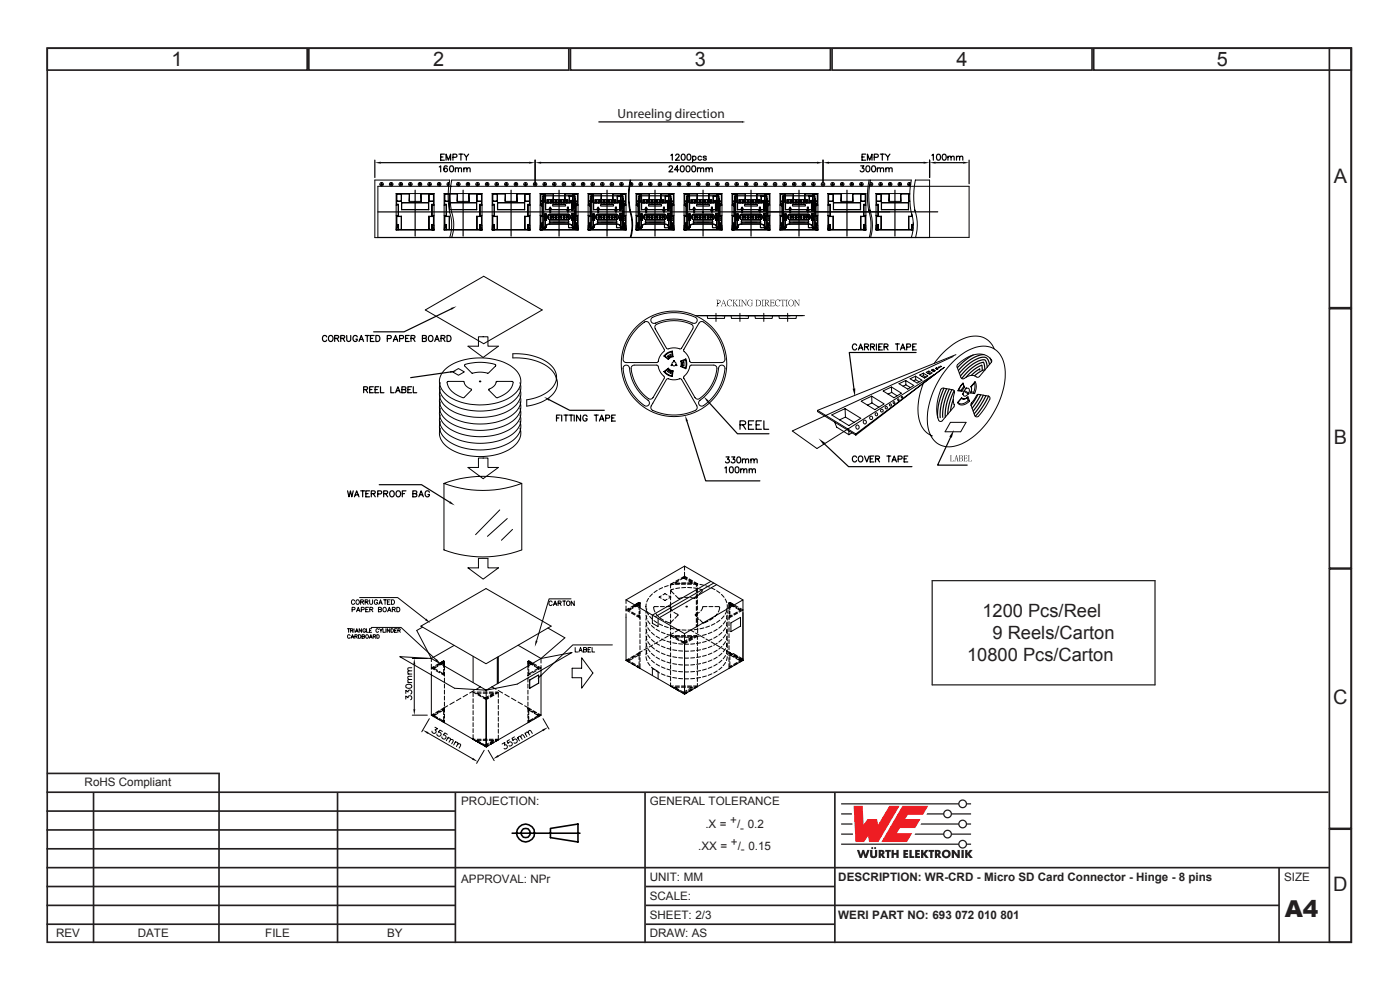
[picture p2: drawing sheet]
<svg xmlns="http://www.w3.org/2000/svg" width="297mm" height="210mm" viewBox="0 0 297 210" stroke-linecap="round" stroke-linejoin="round" font-family="sans-serif">
<defs><g id="words">
<text font-size="4.9" fill="#231f20" x="272.6" y="194.5">A4</text>
<g font-size="4.2" fill="#231f20">
<text x="36.4" y="14">1</text>
<text x="91.9" y="14">2</text>
<text x="147.4" y="14">3</text>
<text x="202.9" y="14">4</text>
<text x="258.2" y="14">5</text>
<text x="282.9" y="38.8">A</text>
<text x="282.9" y="94.1">B</text>
<text x="282.8" y="149.3">C</text>
<text x="282.8" y="189">D</text>
</g>
<g font-size="3.9" fill="#231f20">
<text x="208.4" y="130.9">1200 Pcs/Reel</text>
<text x="210.6" y="135.6">9 Reels/Carton</text>
<text x="205.2" y="140.2">10800 Pcs/Carton</text>
</g>
<text font-size="2.8" fill="#231f20" x="131" y="25">Unreeling direction</text>
<g font-size="2.5" fill="#231f20">
<text x="17.9" y="166.8">RoHS Compliant</text>
<text x="97.8" y="170.8">PROJECTION:</text>
<text x="137.8" y="170.8">GENERAL TOLERANCE</text>
<text x="149.6" y="175.6">.X =</text>
<text x="154.9" y="174.8">+</text>
<text x="155.1" y="179.4">+</text>
<text x="156.4" y="175.6">/ 0.2</text>
<text x="157" y="176.4">-</text>
<text x="148.1" y="180.2">.XX =</text>
<text x="156.5" y="180.2">/ 0.15</text>
<text x="157.2" y="181">-</text>
<text x="97.8" y="187.3">APPROVAL: NPr</text>
<text x="137.8" y="186.8">UNIT: MM</text>
<text x="137.8" y="190.9">SCALE:</text>
<text x="177.8" y="186.8">DESCRIPTION: WR-CRD - Micro SD Card Connector - Hinge - 8 pins</text>
<text x="272.4" y="186.8">SIZE</text>
<text x="137.8" y="194.8">SHEET: 2/3</text>
<text x="177.8" y="194.8">WERI PART NO: 693 072 010 801</text>
<text x="11.9" y="198.8">REV</text>
<text x="29.2" y="198.8">DATE</text>
<text x="56.3" y="198.8">FILE</text>
<text x="82.1" y="198.8">BY</text>
<text x="137.8" y="198.8">DRAW: AS</text>
</g>
</g></defs>
<!-- layer: Calque 1 -->
<g fill="none" stroke="#231f20" stroke-width=".35">
<path d="M10 10.2h276.7v189.7h-276.7zM10 10.2h55.2v4.7h-55.2zM65.5 10.2h55.2v4.7h-55.2zM121 10.2h55.2v4.7h-55.2zM176.5 10.2h55.2v4.7h-55.2zM232 10.2h54.7v4.7h-54.7zM282 10.2h4.7v55.1h-4.7zM282 65.5h4.7v55h-4.7zM282 120.7h4.7v55h-4.7zM9.8 168h272M9.8 172h86.7M9.8 176h86.7"/>
<path d="M9.9 164.1h36.7M19.8 168v32M46.5 164l-.1 36M71.6 168v32M96.6 168v32M136.8 168v32M177.1 168v32M282 175.9h4.7v24h-4.7zM9.8 192h86.7M9.8 196h86.7M9.8 180h86.7M9.8 184h272.2"/>
<path d="M9.8 188h86.7M137 192h134.3M137 196h40.1M137 188h40.1M271.3 184v16"/>
</g>
<g fill="none" stroke="#000" stroke-width=".34">
<path d="M108.6 176.7h14.4M116.8 175.7l5.8-.9v3.8l-5.8-.9z"/>
<circle cx="111.5" cy="176.7" r="1.88"/>
<circle cx="111.5" cy="176.7" r="1.02"/>
</g>
<g fill="#ee1d23">
<path d="M181.1 170.9h1.9l.2 4 .9-1.2h2l.2 1.3 2.4-4.1h2.1l-4.5 7.7h-1.9l-.2-1.3-.9 1.3h-1.8z"/>
<path d="M191.4 170.9h5.5l-1.1 1.9h-3.2l-.6 .9h3.3l-1.1 1.9h-3.3l-.6 1.1h3.2l-1.1 1.9h-5.4z"/>
</g>
<g fill="#231f20">
<path d="M181.8 180.3h.5l.3 1 .3-1h.4l.3 1 .4-1h.5l-.6 1.7h-.5l-.3-1-.3 1h-.4z"/>
<path d="M184.6 180.3h.5v1.2l.2 .1 .3-.1v-1.2h.5v1.1a.76 .76 0 0 1-.8 .6 .76 .76 0 0 1-.7-.6z"/>
<path d="M187.8 180.3h1.2v.4h-.4v1.3h-.5l.1-1.3h-.4z"/>
<path d="M189.1 180.3h.5v.6h.6v-.6h.5l-.1 1.7h-.4v-.7h-.6v.7h-.5z"/>
<path d="M191.6 180.3h1.1v.4h-.6v.2h.5v.4h-.5v.3h.6v.4h-1.1z"/>
<path d="M192.9 180.3h.5v1.3h.5v.4h-1z"/>
<path d="M194.1 180.3h1v.4h-.5v.2h.5v.4h-.5v.3h.6v.4h-1.1z"/>
<path d="M195.4 180.3h.5v.7l.5-.7h.6l-.7 .8 .7 .9h-.6l-.5-.7v.7h-.5z"/>
<path d="M197 180.3h1.2v.4h-.4v1.3h-.5v-1.3h-.3z"/>
<path d="M201.9 180.3h.5l.8 1-.1-1h.5v1.7h-.5l-.7-1.1v1.1h-.5z"/>
<path d="M204 180.3h.5v1.7h-.5z"/>
<path d="M204.7 180.3h.5v.7l.5-.7h.6l-.6 .8 .7 .9h-.6l-.6-.7v.7h-.5z"/>
<circle cx="185" cy="179.9" r=".22"/>
<circle cx="185.7" cy="179.9" r=".22"/>
</g>
<g fill="#231f20">
<path d="M186.9 180.7v.3h.2v-.2zM186.4 180.3h.5a.55 .55 0 0 1 .7 .3 .55 .55 0 0 1-.3 .7l.5 .7h-.5l-.4-.6v.6h-.5z" fill-rule="evenodd"/>
<path d="M198.8 180.7v.3h.2l.1-.2zM198.3 180.3h.6a.55 .55 0 0 1 .6 .3 .55 .55 0 0 1-.2 .7l.4 .7h-.5l-.4-.6v.6h-.5z" fill-rule="evenodd"/>
<path d="M200.3 181.2a.5 .5 0 0 0 1 0 .5 .5 0 0 0-1 0zM199.8 181.1a.95 .95 0 0 1 1.9 0 .95 .95 0 0 1-1.9 0z" fill-rule="evenodd"/>
</g>
<path d="M178.4 176.9h2.6M178.4 174.8h2.4M178.4 172.6h2.3" fill="none" stroke="#231f20" stroke-width=".27"/>
<g fill="#231f20">
<path d="M178.4 170.4h24.9a.94 .94 0 0 1 .9-.8 .94 .94 0 0 1 1 .8h.8v.2h-.8a.94 .94 0 0 1-1 .9 .94 .94 0 0 1-.9-.9h-24.9zM203.5 170.5a.7 .7 0 0 1 1.4 0 .7 .7 0 0 1-1.4 0z" fill-rule="evenodd"/>
<path d="M196.7 172.5h3.4a.94 .94 0 0 1 .9-.8 .94 .94 0 0 1 1 .8h4v.3h-4a.94 .94 0 0 1-1 .8 .94 .94 0 0 1-.9-.8h-3.6zM200.3 172.6a.7 .7 0 0 1 1.4 0 .7 .7 0 0 1-1.4 0z" fill-rule="evenodd"/>
<path d="M195.4 174.7h7.9a.94 .94 0 0 1 .9-.9 .94 .94 0 0 1 1 .9h.8v.2h-.8a.94 .94 0 0 1-1 .8 .94 .94 0 0 1-.9-.8h-8zM203.5 174.8a.7 .7 0 0 1 1.4 0 .7 .7 0 0 1-1.4 0z" fill-rule="evenodd"/>
<path d="M194.2 176.8h5.9a.94 .94 0 0 1 .9-.8 .94 .94 0 0 1 1 .8h4v.3h-4a.94 .94 0 0 1-1 .8 .94 .94 0 0 1-.9-.8h-6.1zM200.3 176.9a.7 .7 0 0 1 1.4 0 .7 .7 0 0 1-1.4 0z" fill-rule="evenodd"/>
<path d="M178.4 178.9h24.9a.94 .94 0 0 1 .9-.8 .94 .94 0 0 1 1 .8h.8v.3h-.8a.94 .94 0 0 1-1 .8 .94 .94 0 0 1-.9-.8h-24.9zM203.5 179.1a.7 .7 0 0 1 1.4 0 .7 .7 0 0 1-1.4 0z" fill-rule="evenodd"/>
</g>
<path d="M200.3 82.4a12.6 12.6 0 0 0-1.4 6.2M200.8 82.5l-1.1 3.2-.2 2.9M201.4 82.5a12 12 0 0 0-1.4 6M201.9 82.6l-1.1 3.2-.3 2.7M202.2 84.7l-.6 2.5M202.4 82.9a12 12 0 0 0-1.4 5M208.6 83.8l-.7 1.4-1.4 2M209.2 83.9a16.8 16.8 0 0 1-2.5 3.9M209.7 84a17.7 17.7 0 0 1-2.8 4.3" fill="none" stroke="#000001" stroke-width=".25"/>
<g fill="none" stroke="#000001" stroke-width=".21">
<path d="M132.4 77.6l.4-.2 .6 .3a12.6 12.6 0 0 0 1.8 4.9l1 1.3 1.3 1a.69 .69 0 0 1 .1 1 .69 .69 0 0 1-.9 .1 10.3 10.3 0 0 1-4.4-8.2zM134.6 77.4l-.6 .4a8.3 8.3 0 0 0 3.8 6.8h.4l.3-.3 2.4-4.1M139.6 77.7l.6 1.4 .6 .7M145.4 76.3l.2 .9-.2 .8-.8-.3M145.5 76.1l.2 .9-.2 1.2-1.1-.4M146.3 77.7l-.5 1.4-.7 .7M151.4 77.4l.4 .2 .3 .6M152.5 78.1a.68 .68 0 0 1 .7-.6 .68 .68 0 0 1 .6 .7M198.1 79.5l-24.8 15.6M202.2 76.8a9 9 0 0 1 7.4-3.3 4.8 4.8 0 0 1 3.6 4.7 17.8 17.8 0 0 1-9.2 15.9 4.7 4.7 0 0 1-6.5-1.5 11 11 0 0 1 .2-8.7 19.6 19.6 0 0 1 4.5-7.1zM202.2 75.6l-34.1 15.8M141.4 80.5l-3.2 5.6-.1 .6a9.1 9.1 0 0 0 6.2 1.3l1.6-.4 1.6-.6"/>
<path d="M173.4 87.3v-.3l8.2 5 18.7-14.1-18.7 14.4M176.4 88l2.9-1.3 3.3 2M179.3 86.7l.1 1.8M195.9 81.2a11.8 11.8 0 0 0-.4 9.2l.8 1.1 1.5 1M199.6 82.6a9.3 9.3 0 0 0-.5 6.5M200.5 91.6h3.3M201.6 89.6h3.3M202.4 86.3l-2.5 3M206 85.9l.8 2.2M210 84.7l-.9 1.6-1.5 2"/>
<circle cx="143" cy="77.2" r="11.2"/>
</g>
<g fill="#000001">
<path d="M201.6 97.8h.5l.3-.2-.1 .3z"/>
<path d="M204.4 97.8h.6l.2-.2v.3z"/>
<path d="M204.4 96.6h.7l.1 .2-.2-.2z"/>
<path d="M205.4 97.8h.5l.3-.2-.1 .3z"/>
</g>
<g fill="#000001">
<path d="M202.4 91.2l-.5 1.7-.5-.3z"/>
<path d="M201.6 96.6h.3l-.1 .1 .1 1.1h-.3l.1-1.1z" fill-rule="evenodd"/>
<path d="M202.8 96.6l-.1 .7 .3 .1h-.3v.5h-.3z" fill-rule="evenodd"/>
<path d="M202.8 96.6l.2-.1 .3 1.4h-.3v-.5l-.3-.1h.3z" fill-rule="evenodd"/>
<path d="M203.8 97.2l.4 .1v.4l-.8 .2 .5-.1a.31 .31 0 0 0 .3-.3 .31 .31 0 0 0-.4-.3z" fill-rule="evenodd"/>
<path d="M203.5 96.6h.3l-.1 .1v.4l.3 .1h-.3v.6h-.2z" fill-rule="evenodd"/>
<path d="M203.4 96.6h.7l.1 .4-.5 .1h.3l.1-.3z" fill-rule="evenodd"/>
<path d="M204.6 97.1l.4-.1v.4z" fill-rule="evenodd"/>
<path d="M204.4 96.6h.5l-.3 .1v.4l.3 .1h-.3l.1 .6h-.3z" fill-rule="evenodd"/>
<path d="M205.4 96.6h.3l-.1 .1 .1 1.1h-.3l.1-1.1z" fill-rule="evenodd"/>
</g>
<path d="M201.7 92.7l-2.8 6h6.3" fill="none" stroke="#000001" stroke-width=".25"/>
<path d="M168.1 91.4l5.2 3.7" fill="none" stroke="#000001" stroke-width=".21"/>
<path d="M145.4 88.1l.5 1.2-.4 .1z" fill="#000001"/>
<g fill="none" stroke="#000001" stroke-width=".25">
<path d="M145.7 89.3l4 12.7h11.5M153.8 99.3l.3-.3v1.3M154 96.9h.7l-.4 .5a.42 .42 0 0 1 .3 .7 .42 .42 0 0 1-.7-.1M154.9 99.1l.2-.1a.66 .66 0 0 1 .5 .7 .66 .66 0 0 1-.5 .6 .82 .82 0 0 1-.2-1.2zM155.2 96.9h.7l-.4 .5a.42 .42 0 0 1 .3 .7 .42 .42 0 0 1-.7-.1M156.1 99.1l.2-.1a.66 .66 0 0 1 .5 .7 .66 .66 0 0 1-.5 .6 .82 .82 0 0 1-.2-1.2zM156.5 97l.2-.1a.66 .66 0 0 1 .4 .7 .66 .66 0 0 1-.4 .6 .79 .79 0 0 1-.2-1.2zM157.1 99.7l.3-.3 .3 .1 .1 .8M157.1 99.4v.9M157.5 97.6l.3-.3 .3 .1 .1 .8M157.5 97.3v.9M157.8 99.7l.3-.3 .3 .1v.8"/>
<path d="M158.2 97.6l.3-.3 .3 .1v.8M158.9 99.7l.3-.3 .3 .1 .1 .8M158.9 99.4v.9M159.3 97.6l.3-.3 .3 .1 .1 .8M159.3 97.3v.9M159.6 99.7l.3-.3 .3 .1 .1 .8M160 97.6l.3-.3 .3 .1v.8"/>
</g>
<path d="M149.3 84.1l1 .9-.3 .2z" fill="#000001"/>
<path d="M150.1 85.1l6.3 6.9h6.7M157 90.1l1-.1 .2-.2-.1-.4-.3-.1h-.8v1.8M157.6 90.1l.6 1M158.8 90.1h.7M159.9 89.3h-1.1v1.8h1.1M160.4 90.1h.7M161.5 89.3h-1.1v1.8h1.1M162.1 89.3v1.8h1" fill="none" stroke="#000001" stroke-width=".25"/>
<g fill="none" stroke="#000001" stroke-width=".21">
<path d="M140.8 79.8l.1 .4M140.8 78.8l1 .8 .8 .3M141 78.9l.7 .5 .8 .3M141.6 78.8l.2-.2 .5 .3v.3zM141.7 78.3l-.7 .6-.2-.1M141.7 78.3l.9 .5M141.8 78.1l.4 .4 .6 .2M141.8 78.1l-.1 .2M141.8 78.1l-1 .7M142.6 78.8l-.1 .9 .1 .2M142.8 78.7l-.2 .1M142.8 78.7l-.2 1.2"/>
<path d="M145.4 78l.1 .2M152.1 78.2a8.9 8.9 0 0 1-3.9 6.4h-.4l-.4-.3-2.3-4.1v-.4M152.5 78.1a9.7 9.7 0 0 1-4.2 7 .68 .68 0 0 0 .1 .8 .68 .68 0 0 0 .9 .1 10.8 10.8 0 0 0 4.5-7.8M141.4 80.5l.2-.2a4.6 4.6 0 0 0 2.8 0l3.4 5.8 .1 .4-.4 .5"/>
</g>
<path d="M173.7 93l1.4 1-.4 .4z" fill="#000001"/>
<g fill="none" stroke="#000001" stroke-width=".25">
<path d="M174.9 94.2l5.1 4.8h13.5M181.7 97a.46 .46 0 0 0-.5-.3 .46 .46 0 0 0-.4 .5v.3a.46 .46 0 0 0 .4 .5 .46 .46 0 0 0 .5-.3M182.2 96.9l.1-.1a.59 .59 0 0 1 .8 .6 .59 .59 0 0 1-.8 .5l-.2-.4zM183.4 96.7l.5 1.3 .5-1.3M184.6 97.3h.5M185.4 96.7h-.8v1.3h.8M185.7 97.3h.8l.1-.3-.1-.2-.8-.1v1.3M186.2 97.3l.4 .7M188.1 96.7h.9M188.6 96.7v1.3M189.2 98l.5-1.3 .5 1.3M189.4 97.6h.6"/>
<path d="M190.5 97.4l.8-.1 .1-.2-.1-.3-.8-.1v1.3M191.8 97.3h.5M192.6 96.7h-.8v1.3h.8"/>
</g>
<g fill="none" stroke="#000001" stroke-width=".21">
<path d="M134.6 77.4h4.7M139.3 68.8l-.3 .3v.6l2.4 4.2M140.9 74.1l-3.2-5.6-.6-.3a8.8 8.8 0 0 0-4.1 4.7l-.5 1.6a2.68 2.68 0 0 0-.2 2.1l.6 .3h6.4M147.5 67.3a10.7 10.7 0 0 0-9.2 .1 .68 .68 0 0 0-.1 .9 .68 .68 0 0 0 .8 .2 9.5 9.5 0 0 1 7.9 0M202.8 75.2l-29.4 11.8M210.9 74a4.4 4.4 0 0 0-5.9-2.4 14.5 14.5 0 0 0-6.8 5.5M173.4 87.3l8.2 5v-.3M176.4 88l3.7 2.3 2.5-1.6M177.1 89.5l.4 1.1 2.6 1.6M178.1 89.1l1.3-.6 1.8 1.1M180.1 91.4v.8M180.7 91.8l-.6 .4"/>
<path d="M199.1 89.1l.3 .3 .5-.1M200.1 82.3l2 .4M201.6 89.6l-1.1 2M204.9 89.6l-1.1 2M206.8 88.1l.2 .3 .6-.1"/>
</g>
<path d="M180.9 82.5l.5-.1v1.7z" fill="#000001"/>
<path d="M194.3 74.8h-14.1l1 7.6" fill="none" stroke="#000001" stroke-width=".25"/>
<g fill="none" stroke="#000001" stroke-width=".21">
<path d="M139.3 77.4l.3 .3M139.3 68.8a9 9 0 0 1 7.5 .1l.2 .4v.4l-2.6 4.3a4.9 4.9 0 0 0-2.8 0l-.2-.1M140.9 74.1l.1 .2a4.8 4.8 0 0 0-1.5 2.5l-.2 .1M141 75.5h-.2l1 .7M141 75.5l.7 .6M141.6 75.6l.7-.5v.3l-.5 .3zM141.7 76.1l.1 .1M142.5 74.6l-.8 .3-.7 .6M142.5 74.6l.1 1M142.6 75.6l-.9 .5M142.6 74.5l-.8 .2-1 .8M142.6 74.5l-.1 .1"/>
<path d="M142.6 75.6l.2 .1M142.6 74.5l.2 1.2M142.8 75.7l-.6 .2-.4 .3M143 76.5l.4 .5 .2 .6-.3-.2-.2 .2-.5-.2-.2 .1zM144.4 76.6a.8 .8 0 0 1 0 1.2zM144.4 76.6l1.1-.5-.1 .2-.8 .4M144.8 76.9l.3-.1v.8l-.3-.1zM147.5 67.3a.68 .68 0 0 1 .3 .9 .68 .68 0 0 1-.9 .3M147.5 66.9h23.2M148.4 68.4l.4-.2a8.8 8.8 0 0 1 4.2 4.7l.5 1.6 .3 1.7-.1 .4-.4 .3-6.8-.1a5 5 0 0 0-1.5-2.5zM151.4 77.4h-4.7l-.4 .3M167.1 66.5v1.7"/>
</g>
<g fill="#000001">
<path d="M152.2 64.3h.3z"/>
<path d="M154.5 64.9l.8-.2-.3 .2z"/>
<path d="M154.8 63.6h.3z"/>
<path d="M154.9 63.6h.3l.1 .4z"/>
<path d="M155.7 64.2v.2z"/>
<path d="M159.2 63.6h.2z"/>
<path d="M159.3 63.6h.3v.4z"/>
<path d="M163.3 64.9h.8l.2-.3v.4z"/>
<path d="M163.3 63.6h1v.3l-.2-.2z"/>
<path d="M164.7 64.9l.8-.2-.3 .2z"/>
<path d="M165 63.6h.3z"/>
<path d="M165.1 63.6h.3l.1 .4z"/>
<path d="M165.6 63.6h1l-.8 .1-.2 .2z"/>
<path d="M166.2 63.7l.4-.1v.3z"/>
</g>
<g fill="#000001">
<path d="M152 63.6l.3 .1-.1 .6h.5h-.5v.5l.2 .2h-.5l.2-.3z" fill-rule="evenodd"/>
<path d="M151.9 63.6l.9 .1v.5l-.4 .1 .3-.2v-.3z" fill-rule="evenodd"/>
<path d="M153.5 63.6l-.3 .8 .6 .1h-.6l-.1 .4 .1 .1h-.3z" fill-rule="evenodd"/>
<path d="M153.5 63.6l.6 1.4h-.4l.1-.1v-.4l-.6-.1h.5z" fill-rule="evenodd"/>
<path d="M154.4 63.7l.3-.1h.4l-.5 .1-.3 .4 .1 .5 .5 .3h-.4l-.2-.3-.1-.5z" fill-rule="evenodd"/>
<path d="M156.1 63.6h.4l-.6 .6 .7 .8h-.5l.1-.2-.5-.6 .5-.4z" fill-rule="evenodd"/>
<path d="M155.4 63.6h.5l-.2 .1v1.1l.2 .2h-.5l.2-.2v-1.1z" fill-rule="evenodd"/>
<path d="M156.7 63.6h.5l-.2 .2v.9l.2 .3h-.5l.2-.2v-1z" fill-rule="evenodd"/>
<path d="M157.4 63.7v1.1l.2 .2h-.4l.2-.2z" fill-rule="evenodd"/>
<path d="M157.2 63.6h.3l.7 1.1 .1 .3z" fill-rule="evenodd"/>
<path d="M158.1 63.6h.3l-.1 .2v1.2l-.1-1.2z" fill-rule="evenodd"/>
<path d="M159.3 64.2h.4l-.1 .7-.6 .1 .5-.2-.1-.5z" fill-rule="evenodd"/>
<path d="M158.7 63.7l.6-.1-.4 .1-.2 .4 .1 .6 .4 .2h-.4l-.2-.3-.1-.4z" fill-rule="evenodd"/>
<path d="M160.7 63.7l.4-.1 .2 .2 .1 .7-.3 .4-.8 .1 .7-.2 .3-.2-.1-.7z" fill-rule="evenodd"/>
<path d="M160.3 63.6h.8l-.5 .1v1.1l.1 .1h-.3v-1.2z" fill-rule="evenodd"/>
<path d="M161.6 63.6h.5l-.2 .2v.9l.2 .3h-.5l.2-.2v-1z" fill-rule="evenodd"/>
<path d="M162.6 64.3h.1l.6 .7h-.3z" fill-rule="evenodd"/>
<path d="M162.6 63.6h.3a.35 .35 0 0 1-.1 .7l-.4-.1 .5-.2v-.3z" fill-rule="evenodd"/>
<path d="M162.1 63.6h.8l-.5 .1v.5l.4 .1h-.4v.5l.2 .2h-.5l.2-.2v-1.1z" fill-rule="evenodd"/>
<path d="M163.6 64.2h.5l.1-.2v.5z" fill-rule="evenodd"/>
<path d="M163.4 63.6l.5 .1h-.3v.5l.3 .1h-.3v.5l.3 .1h-.5z" fill-rule="evenodd"/>
<path d="M164.6 63.7l.3-.1h.4l-.5 .1-.3 .4 .1 .5 .4 .3h-.3l-.2-.3-.1-.5z" fill-rule="evenodd"/>
<path d="M166 63.7h.1v1l.2 .3h-.5l.2-.2z" fill-rule="evenodd"/>
<path d="M166.6 63.6h.6l-.3 .2v.9l.3 .3h-.6l.2-.2v-1z" fill-rule="evenodd"/>
<path d="M167.4 63.7l.4-.1-.4 .3v.6l.2 .4h.4h-.4l-.3-.3v-.5z" fill-rule="evenodd"/>
<path d="M167.6 63.6h.4l.4 .4v.6l-.4 .3h-.2l.4-.3v-.7l-.3-.3z" fill-rule="evenodd"/>
<path d="M168.6 63.7l.1 1.1 .2 .2h-.4l.1-.2z" fill-rule="evenodd"/>
<path d="M168.5 63.6h.2l.8 1.1v.3z" fill-rule="evenodd"/>
<path d="M169.3 63.6h.4l-.2 .2v1.2v-1.2z" fill-rule="evenodd"/>
</g>
<g fill="none" stroke="#000001" stroke-width=".21">
<path d="M79.5 38.2h15.9a19.1 19.1 0 0 0 .4 8.8v1.4l-.4 2M95.8 38.2h37.9M133.7 38.7a.38 .38 0 0 1 .5 .2 .38 .38 0 0 1-.1 .5 .38 .38 0 0 1-.5-.1M133.8 38.2h59.5a19.4 19.4 0 0 0 .4 8.8v1.4l-.4 2M197.2 38.2h-3l-.4 3.2 .3 3.3M205.6 39.5v10.9M79.5 50.4h54.2M133.8 50.4h63.4M165.5 41.1h8M165.5 41.1v7.7M165.5 41.1l.1 .1M165.5 47.8h.4l-.4 1 .4-.1"/>
<path d="M165.6 43.3l-.1 .2 .4-.1M165.6 43.3l.3 .1M165.6 47.6l-.1 1.2M165.6 45.9v1.7M165.6 47.6h.4M165.6 45.9h.9M165.6 42.7h1M165.6 41.2v1.5M165.6 42.7h.9M165.6 41.2h.9M165.9 43.4v2.4M165.9 45.8l-.4-.1 .1 2h.3"/>
<path d="M165.9 47.7v1M165.9 48.7h.1M165.9 48.7h7.1M165.9 43.3v2.5M166 47.6l-.1 1.1M166 47.6l-.1 .1M166.5 41.2l.1 1.5M166.6 43h5.8M166.6 44.5h5.8M166.6 43v1.5M166.6 43h.1M166.6 45.9h-1"/>
<path d="M166.6 45.9v2.8l-.1-2.8M166.6 45.9h-.1M166.7 43v1.4M166.7 44.4l-.1 .1M166.7 43h5.6M168.2 41.2l.1-.1-.1 1.6zM168.2 41.2h-2.6v2.1M168.2 47.2h2.6M170.7 41.1l.1 1.6zM170.8 41.2h2.6M172.3 44.4h-5.6M172.3 44.4l.1 .1"/>
<path d="M172.3 43v1.4M172.4 43h-.1M172.4 43v1.5M172.4 45.9v2.8h.6M172.4 45.9h1M172.5 41.2v1.5M172.5 45.9v2.8M173 47.6l.4 .1M173 43.3v2.6h-.6M173 48.7v-1.1l.1 1.1M173 48.7h.1M173.1 43.4v2.4"/>
<path d="M173.1 45.8l.3 .1M173.1 45.8l.4-.1-.1 .2M173.1 48.7l.4 .1M173.4 42.7h-1M173.4 41.2h-1v1.5M173.4 41.2v1.5M173.4 45.9v1.7M173.4 43.3l-.3 .1M173.4 41.2v2.1M173.4 41.2h.1M173.4 43.3l.1 .2-.4-.1M173.4 47.7h-.4v1"/>
<path d="M173.4 45.9v1.8M173.4 47.7l.1 .1M173.4 45.9h.1M173.5 47.8v1h-8M173.5 47.8h-.4l.4 1M173.5 41.1l-.1 .1M173.5 41.1v7.7M194.1 44.5l.5 2.5-.1 1.7-.3 1.7M94.5 78.3a12.5 12.5 0 0 1 11.1-1.9 6.3 6.3 0 0 1 4.8 3.9 4.1 4.1 0 0 1-2.6 4.2 13.2 13.2 0 0 1-13-.7 3.4 3.4 0 0 1-.3-5.5zM98.6 77.7l1.5 1.4M98.7 77.3a11.5 11.5 0 0 1 6.3 0M99.3 73.4l3.2 2.4"/>
<path d="M194.2 79.8l.1 .7-.5 .3M195.1 79.5l.8-.3 .9 .6-.7 .4zM195.9 79.2v.5l.5 .3M195.9 79.7l-.3 .1M196.8 79.2l.3-.1 .3 .2M197.1 78.7l.6 .4-.5 .3-.7-.4 .6-.3v.4M198 78.3l.4 .3-.3 .2-.5-.3 .4-.2v.3M198 78.6l-.2 .1M198 78.6l.2 .1M198.6 78.2l.3 .1M198.7 78l.4 .2-.3 .2-.3-.3 .2-.1v.2M199.2 78h.1"/>
<path d="M199.2 77.8l.2 .1h-.3h.1M199.6 77.7h-.1l.1 .1M203.1 77.3a6 6 0 0 1 5.9-2l.7 .4a.9 .9 0 0 1 .6 1.2l-2.5 3-.3 .1a2.36 2.36 0 0 0-3.1 .4l-.3-.1-.2-.2-.9-2.3zM93.4 86.6a3.7 3.7 0 0 0 2 4.3 13.2 13.2 0 0 0 13.4-.3 3.5 3.5 0 0 0 1.5-4M93.4 85.3a3.6 3.6 0 0 0 2 4.3 13.1 13.1 0 0 0 13.4-.3 3.5 3.5 0 0 0 1.5-4M93.4 83.9a3.7 3.7 0 0 0 2 4.4 13.2 13.2 0 0 0 13.4-.4 3.5 3.5 0 0 0 1.5-4M93.4 90.8a3.6 3.6 0 0 0 2 4.3 13.1 13.1 0 0 0 13.4-.2 3.5 3.5 0 0 0 1.5-4.1M93.4 89.4a3.6 3.6 0 0 0 2 4.3 13.1 13.1 0 0 0 13.4-.2 3.5 3.5 0 0 0 1.5-4.1M93.4 88a3.7 3.7 0 0 0 2 4.3 13.2 13.2 0 0 0 13.4-.3 3.5 3.5 0 0 0 1.5-4M93.4 82.5a3.7 3.7 0 0 0 2 4.3 13.2 13.2 0 0 0 13.4-.3 3.5 3.5 0 0 0 1.5-4M93.4 81.2a3.7 3.7 0 0 0 2 4.3 13.2 13.2 0 0 0 13.4-.3 3.5 3.5 0 0 0 1.5-4M98.5 81a2.07 2.07 0 0 0 1.5 1.5"/>
<path d="M100 82.7l-1.5 1.6M101.5 99.2h-2.2l3.2 2.3M182.7 85.1l2.2-1.1 2.7 1.7-2 1.2zM184.9 84l.1 1.5 1.4 .9M185 85.5l-1 .4M189.1 82.1l-1.8 .8 2.4 1.5 1.5-1-2.1-1.3 .1 1.1M189.2 83.2l1.1 .8M189.2 83.2l-.8 .4M190.7 81.4l1.4-.7 1.8 1.1-1.3 .7zM192.1 80.7l.1 .9-.6 .3M192.2 81.6l.9 .6M193.1 80.3l1.1-.5 1.4 .8-1 .7z"/>
<path d="M194.3 80.5l.7 .5M200.1 82.3l-.5 .3M202.1 82.7l.4 .4a5.2 5.2 0 0 0-.1 3.1v.1M203.2 82.9l.9 .1M203.3 85.4h-.2M203.4 82.7l.5 .1M203.4 82.7l-.2 .2M203.9 82.8l.2 .2M204 84.4l-.7 1M204 84.4l-.9 1a1.48 1.48 0 0 0 2.3-.1l.3-.2M204.3 81.4l-.9 1.3M204.3 81.3l-1.1 1.6"/>
<path d="M204.3 81.3l.2 .7M204.3 81.3l.3 .9M204.5 83l.9 .5M204.5 82l.1 .2M204.5 82l-.6 .8M204.6 82.8l.9 .6M204.6 82.2l-.5 .8M204.9 82.3l.1 .1v-.1l-.4 .5-.4 .7 .1 .2-.1-.1M205 82.4a.5 .5 0 0 1 .7 .2 .5 .5 0 0 1-.1 .6l-.1 .2M205.2 84.4l.2 .6 .3 .1M205.4 84.2l.3 .9M205.4 84.2a1.08 1.08 0 0 1-1.4 .3"/>
<path d="M205.4 84.2a.85 .85 0 0 1-1.4 .2M205.4 85l-.6 .4a1.12 1.12 0 0 1-1.5 0M205.4 83.5a.55 .55 0 0 1-.5 .5 .55 .55 0 0 1-.6-.3M205.5 83.4l-.1 .1M206 82l.1 .6-.2 .8M206 83.1l.6 .1M206.1 82.1v.6l-.2 .7M206.6 83.2l.2 .3-.9-.1M206.7 81.2a3.1 3.1 0 0 1-.1 2M206.7 81.2l-.7 .8M206.7 81.2l.2-.2-.9 1M206.9 81a2.76 2.76 0 0 1-.1 2.5"/>
<path d="M210 84.7v-.4l-.2-.2-2.3-.4-1.5 1.9v.3M94.2 102.5a23.4 23.4 0 0 1 16.5 0 23.6 23.6 0 0 1-16.5 0zM94.2 102.5v14.1a23.6 23.6 0 0 0 16.5 0M101.5 118.4v2.1h-2.2l3.2 2.3 3.2-2.3h-2.2v-2.1M123.4 139.5l2.4 3.3-2.4 3.2v-2.2h-2v-2.1h2zM132.8 127.2l12.4 7.2M132.8 130.2v9.9l12.4 7.1M132.8 127.2v.8M132.8 128.6v1M133.5 139.7l-.7 .4 .8 .4M133.5 129l-.7 .4 .8 .4M133.8 139.7l-.6 .4 .5 .2"/>
<path d="M133.8 129.1l-.6 .3 .5 .2M133.9 130l.8 .4M134 129.8l.8 .5M134.3 139.6l-.9 .6M134.3 129l-.9 .5M134.6 139.1l-.8 .4M134.6 128.4l-.8 .4M134.7 139.4l.9-.5v1M134.7 128.7l.9-.5v1.1M134.9 139.1l-.8 .4M134.9 128.2l.7-.4 .2 .1-1.7 1M135 130.7l.8 .4"/>
<path d="M135 128.5l.6-.3v.7M135.6 138.5l.2 .1-.6 .3M135.6 138.5l-.7 .3M135.6 129.7v1l-.4-.2M135.8 127.9v1.1M135.8 129.3v.9M135.8 130.6v.8M135.8 131.9v.8M135.8 133.2v.8M135.8 134.4v.9M135.8 135.7v.8M135.8 137v.8"/>
<path d="M135.8 138.2v.9M135.8 139.5v.9M135.8 127.9l-.2-.1-.9 .5M135.8 127.9l-.6 .3M136.2 138.1l-.6 .4M137 136.4l.2 .8M137 134.9l.2 .8M137 133.4l.2 .9M137 130.5l.2 .8M137 139.3l.2 .8M137 137.8l.2 .9M137 132l.2 .8"/>
<path d="M137.1 128.1v1.1M137.2 135.1l-.2 .9M137.2 133.6l-.2 .9M137.2 132.1l-.2 .9M137.2 129.1l-.2 1M137.2 138l-.2 .9M137.2 136.5l-.2 .9M137.2 130.6l-.2 .9M137.2 129.7l.4 .7M137.3 137.4l-.7 .5M137.4 137.6l.5 .7M137.4 136.1l.5 .7"/>
<path d="M137.4 134.6l.5 .7M137.4 131.7l.5 .7M137.4 139.1l.5 .6M137.4 133.2l.5 .7M137.6 126.9l-.4 .8M137.8 130.8l.6 .6M138.2 132.7l.6 .5M138.2 134.2l.6 .5M138.2 138.6l.6 .5M138.2 137.1l.6 .6M138.2 135.6l.6 .6M138.4 126l-.6 .6"/>
<path d="M138.5 136.8l-.8 .4M138.7 131.6l.7 .5M139.2 130.2l.5 .6M139.2 133.5l.7 .4M139.2 135l.7 .4M139.2 139.4l.7 .4M139.2 137.9l.7 .4M139.2 136.4l.7 .5M139.4 125.2l-.7 .5M139.6 136.2l-.8 .4M139.7 128.7l-1 .1 .3 1M139.8 132.3l.8 .4"/>
<path d="M140.1 131.1l.7 .5M140.1 128.7h.8M140.3 126.4l-.5 .3 .5 .2M140.3 134.1l.8 .3M140.3 135.6l.8 .3M140.3 140l.8 .3M140.3 138.5l.8 .3M140.3 137.1l.8 .3M140.6 124.6l-.8 .4M140.6 127.1l.5 .3 .4-.3M140.6 126.2l.5-.3 .4 .3M140.7 135.5l-.8 .5"/>
<path d="M141 132.9l.8 .2M141.4 128.7h.8l.5 .9M141.5 139l.8 .2M141.5 137.5l.8 .2M141.5 134.5l.8 .3M141.5 136l.8 .3M141.8 124.2l-.8 .3M141.8 134.9l-.8 .4M141.9 126.4l.4 .3-.4 .2M142.2 133.2l.8 .2M142.3 123.9v.8M142.3 125.2v.8"/>
<path d="M142.3 126.4v.9M142.3 127.7v.8M142.3 129v.8M142.3 130.2v.9M142.3 131.5v.8M142.3 132.8v.8M142.3 134.1v1.4M142.3 135.9v.9M142.3 137.2v.9M142.3 138.5v.8M142.3 139.8v.8M142.7 139.3l.9 .2"/>
<path d="M142.7 137.8l.9 .2M142.7 134.9l.9 .1M142.7 136.3l.9 .2M142.9 134.8h-.6l.7 .5M142.9 134.3l-.8 .4M142.9 131.4l-.7 .7-1.1-.3M142.9 124.9l-.5 .2v.2l.6 .7M143 129.9l.8 .6-.6 .7M143 123.9l-.8 .2M143 123.5l-.7 .4h.6M143.3 134.8h.8M143.3 123.9h.8"/>
<path d="M143.3 126.3l.6 .6 .9-.1M143.4 135.5l.7 .4M143.4 133.5l.9 .1M143.9 133.7l-.7 .4M144 135.1h.8M144 136.5l.8 .1M144 139.5l.8 .1M144 138l.8 .1M144 123.2l-.9 .5h1M144.1 122.9l-.7 .4M144.1 135.1h-1l.9 .5M144.2 124.7l-.8 .1"/>
<path d="M144.3 123.8l-.9 .1M144.4 135.8l.8 .5 .5-.3M144.5 136.1l.7 .4M144.6 135.1h.8M144.6 134.8h.8M144.6 123.7h.8M144.6 123.9h.8M144.7 133.6l.8 .1M145 122.6l.7 .4M145.2 134.4l12.4-7.2v12.9M145.2 134.4v12.8v-10.7M145.2 121v-.9l12.4 7.1"/>
<path d="M145.2 120.1l-12.4 7.1M145.2 121.4v.8M145.2 122.2l.6 .4M145.2 122.2l-.7 .5M145.2 139.6h.9M145.2 138.1h.9M145.2 135.2h.9M145.2 136.6h.9M145.2 126.7h.9M145.5 124.6l-.9 .1M145.5 128.7h.3zM145.5 123.7h-.8"/>
<path d="M145.7 135.7l-.7 .5M145.7 122.8l-.5-.3-.8 .5M145.8 136.2l-.6 .3M145.8 135.1h1l-.7 .4M145.8 134.8h.9M145.8 123.9h.9M145.9 124.6l.8 .1M146 123.7h.8M146.1 123l.7 .4M146.1 123.3l.7 .4h-1M146.2 122.8l.7 .4M146.5 133.7l.7 .4"/>
<path d="M146.8 133.6l-.8 .1M146.8 135.3l-.7 .5M146.9 135.5l-.7 .5M147.1 134.8h.6M147.1 123.9h.6M147.2 124.7l.8 .1M147.2 123.6l.5 .3M147.2 123.8l.9 .1M147.3 123.4l.6 .4M147.4 139.5l-.9 .1M147.4 138l-.9 .1M147.4 135.1h-.9"/>
<path d="M147.4 136.5l-.9 .1M147.6 134.3l.7 .4M147.7 134.8l-.5 .3M147.7 134.8l.2 .2M147.7 123.9v.5M147.7 124.8v.9M147.7 126.1v.9M147.7 127.4v.8M147.7 128.7v.8M147.7 129.9v.9M147.7 131.2v.9M147.7 132.5v.5"/>
<path d="M147.9 135l-.6 .3M147.9 123.8l-.2 .1M147.9 123.8v.5M147.9 124.7v.9M147.9 126v.8M147.9 127.2v.9M147.9 128.5v.9M147.9 129.8v.9M147.9 131.1v.8M147.9 132.3v.5M147.9 135v.6M147.9 136.1v.8"/>
<path d="M147.9 137.3v.9M147.9 138.6v.9M147.9 139.9v.8M148 131.3l.2 .1M148 131.8v1M148 133.2v1M148 126.3l-.6 .6-.9-.1M148.1 133.5l-.9 .1M148.4 129.9l-.9 .6 .6 .7M148.4 124.9l.5 .2 .1 .2-.7 .7M148.5 131.4l.7 .7 1-.3M148.5 124l.8 .2"/>
<path d="M148.6 139.3l-.8 .2M148.6 137.8l-.8 .2M148.6 134.9l-.8 .1M148.6 136.3l-.8 .2M148.7 134.9l.7 .4M149.3 133.2l-.8 .2M149.7 124.3l.8 .2M149.8 135.5l.7 .5M149.8 139l-.8 .2M149.8 137.5l-.8 .2M149.8 134.5l-.8 .3M149.8 136l-.8 .3"/>
<path d="M150 128.7h-.9l-.4 .9M150.4 128.7h.8M150.5 132.8l-.8 .3M150.8 123.3l-12.4 7.2v1.7l1.2 .7v-1.7l12.4-7.2M150.9 136.2l.7 .4M150.9 124.7l.8 .4M151 140l-.8 .3M151 138.5l-.8 .3M151 137.1l-.8 .3M151 134.1l-.8 .3M151 135.6l-.8 .3M151.3 131.1l-.7 .5"/>
<path d="M151.4 123.7l-12.4 7.1M151.7 128.7l1 .1-.3 1M151.7 132.3l-.8 .3M152 136.8l.7 .4M152 125.3l.7 .5M152.1 139.4l-.7 .4M152.1 137.9l-.7 .4M152.1 136.4l-.7 .5M152.1 133.5l-.7 .4M152.1 135l-.7 .4M152.2 130.2l-.6 .6M152.7 131.6l-.7 .4"/>
<path d="M153 126.1l.6 .6M153.1 137.4l.7 .5M153.1 138.6l-.6 .5M153.1 137.1l-.6 .6M153.1 135.6l-.6 .6M153.1 132.7l-.6 .5M153.1 134.2l-.6 .5M153.6 130.6l-.6 .7M153.8 127.1l.4 .7M153.9 131.7l-.5 .7M153.9 133.2l-.5 .7M153.9 139.1l-.5 .6"/>
<path d="M153.9 137.6l-.5 .7M153.9 136.1l-.5 .7M153.9 134.6l-.5 .7M154.1 129.1l.2 1M154.1 138l.2 .9M154.1 130.6l.2 .9M154.1 136.5l.2 .9M154.1 135.1l.2 .9M154.1 133.6l.2 .9M154.1 132.1l.2 .9M154.2 138.1l.7 .4M154.2 129.5l-.4 .8"/>
<path d="M154.3 128.2v.9M154.3 137.8l-.2 .9M154.3 136.4l-.2 .8M154.3 134.9l-.2 .8M154.3 133.4l-.2 .9M154.3 130.5l-.2 .8M154.3 139.3l-.2 .8M154.3 132l-.2 .8M154.7 138.4l.7 .4zM154.7 127.9l.5 .3M154.7 127.9l.2-.1 .6 .4M154.7 127.9v1.1"/>
<path d="M154.7 129.3v.9M154.7 130.6v.8M154.7 131.9v.8M154.7 133.2v.8M154.7 134.4v.9M154.7 135.7v.8M154.7 137v.8M154.7 138.2v.9M154.7 139.5v.9M154.8 129.7v1l.5-.2M154.9 138.5l-.2 .1 .5 .3M154.9 138.5l.6 .3"/>
<path d="M155.1 132.1l2-1.1v1.8l-2 1.2zM155.4 128.5l-.6-.3v.7M155.4 130.7l-.7 .4M155.5 139.1l.8 .4M155.5 138.6l.9 .5M155.7 128.7l-.9-.5v1.1M155.7 139.4l-.9-.5v1M155.8 139l.8 .5M155.8 128.3l-.9-.5-.2 .1 1.6 1M155.9 128.4l.7 .4M156.1 139.6l.9 .6M156.1 129l.9 .5"/>
<path d="M156.4 129.8l-.8 .5M156.5 130l-.7 .4M156.7 139.7l.5 .4-.5 .2M156.7 129.1l.5 .3-.5 .2M156.8 139.3l.8 .5M156.9 139.6l.7 .5M157 129l.6 .4-.7 .4M157 139.7l.6 .4M157.6 129.9v10.2M133.9 140.7l.8 .4M134 140.5l.8 .4M135.6 140.4v1l-.4-.2"/>
<path d="M135.8 140.8v1l-.8-.4M137.4 140.5l.5 .7M138.2 141.5l.6 .6M138.2 140.1l.6 .5M138.4 143.3v-1.6l1.2 .7v1.6M139.2 142.3l.7 .4M139.2 140.8l.7 .5M140.3 142.9l.8 .4M140.3 141.5l.8 .3M141.5 140.4l.8 .3M141.5 143.4l.8 .2M141.5 141.9l.8 .3"/>
<path d="M142.3 145.5h.6M142.3 145.5l.7 .5M142.3 141v.9M142.3 142.3v.9M142.3 143.6v.8M142.3 144.8v.7M142.7 142.2l.9 .2M142.7 140.8l.9 .1M142.7 143.7l.9 .1M143.3 145.5h.8M143.4 146.2l.7 .4M144 143.9l.8 .1"/>
<path d="M144 142.4l.8 .1M144 141l.8 .1M144.1 145.8h-1l.9 .5M144.4 146.5l.8 .5 .5-.3M144.5 146.8l.7 .4zM144.6 145.8h.8M144.6 145.5h.8M145.2 142.5h.9M145.2 141.1h.9M145.2 144h.9M145.7 146.4l-.7 .4M145.8 146.9l-.6 .3"/>
<path d="M145.8 145.8h1l-.7 .4M145.8 145.5h.9M146.8 146l-.7 .5M147.1 145.5h.6l-.5 .3M147.4 142.4l-.9 .1M147.4 141l-.9 .1M147.4 143.9l-.9 .1M147.9 141.2v.8M147.9 142.4v.9M147.9 143.7v.9M147.9 145v.7l-.6 .3M148.6 142.2l-.8 .2"/>
<path d="M148.6 140.8l-.8 .1M148.6 143.7l-.8 .1M149.8 141.9l-.8 .3M149.8 140.4l-.8 .3M149.8 143.4l-.8 .2M151 141.5l-.8 .3M151 142.9l-.8 .4M152.1 140.8l-.7 .5M152.1 142.3l-.7 .4M153.1 140.1l-.6 .5M153.1 141.5l-.6 .6M153.9 140.5l-.5 .7"/>
<path d="M154.7 140.8v1l.7-.4M154.8 140.4v1l.5-.2M156.4 140.5l-.8 .4M156.5 140.7l-.7 .4M157.6 140.1l-12.4 7.1M157.6 140.1l-.7 .4"/>
<circle cx="115.6" cy="39.1" r=".38"/>
<circle cx="117.6" cy="39.1" r=".38"/>
<circle cx="119.6" cy="39.1" r=".38"/>
<circle cx="121.7" cy="39.1" r=".39"/>
<circle cx="123.7" cy="39.1" r=".38"/>
<circle cx="125.7" cy="39.1" r=".38"/>
<circle cx="127.8" cy="39.1" r=".38"/>
<circle cx="129.8" cy="39.1" r=".38"/>
<circle cx="131.8" cy="39.1" r=".38"/>
<circle cx="135.9" cy="39.1" r=".38"/>
<circle cx="137.9" cy="39.1" r=".38"/>
<circle cx="140" cy="39.1" r=".39"/>
<circle cx="142" cy="39.1" r=".38"/>
<circle cx="144.1" cy="39.1" r=".38"/>
<circle cx="146.1" cy="39.1" r=".38"/>
<circle cx="148.1" cy="39.1" r=".38"/>
<circle cx="150.2" cy="39.1" r=".38"/>
<circle cx="152.2" cy="39.1" r=".38"/>
<circle cx="154.2" cy="39.1" r=".38"/>
<circle cx="156.3" cy="39.1" r=".38"/>
<circle cx="158.3" cy="39.1" r=".39"/>
<circle cx="160.3" cy="39.1" r=".38"/>
<circle cx="162.4" cy="39.1" r=".38"/>
<circle cx="164.4" cy="39.1" r=".38"/>
<circle cx="166.5" cy="39.1" r=".39"/>
<circle cx="168.5" cy="39.1" r=".38"/>
<circle cx="170.5" cy="39.1" r=".38"/>
<circle cx="172.6" cy="39.1" r=".38"/>
<circle cx="174.6" cy="39.1" r=".38"/>
</g>
<g fill="none" stroke="#000001" stroke-width=".25">
<path d="M115.2 39.1h.7M115.6 38.8v.6M117.3 39.1h.6M117.6 38.8v.6M119.3 39.1h.6M119.6 38.8v.6M121.4 39.1h.6M121.7 38.8v.6M123.4 39.1h.6M123.7 38.8v.6M125.4 39.1h.7M125.7 38.8v.6"/>
<path d="M127.5 39.1h.6M127.8 38.8v.6M129.5 39.1h.6M129.8 38.8v.6M131.5 39.1h.6M131.8 38.8v.6M133.7 39.1h.5M133.9 38.8v.6M135.6 39.1h.6M135.9 38.8v.6M137.7 39.1h.6M138 38.8v.6"/>
<path d="M139.7 39.1h.6M140 38.8v.6M141.7 39.1h.6M142 38.8v.6M143.7 39.1h.7M144.1 38.8v.6M145.8 39.1h.6M146.1 38.8v.6M147.8 39.1h.6M148.1 38.8v.6M149.9 39.1h.6M150.2 38.8v.6"/>
<path d="M151.9 39.1h.6M152.2 38.8v.6M153.9 39.1h.7M154.2 38.8v.6M156 39.1h.6M156.3 38.8v.6M158 39.1h.6M158.3 38.8v.6M160 39.1h.6M160.3 38.8v.6M162.1 39.1h.6M162.4 38.8v.6"/>
<path d="M164.1 39.1h.6M164.4 38.8v.6M166.1 39.1h.7M166.5 38.8v.6M168.2 39.1h.6M168.5 38.8v.6M170.2 39.1h.6M170.5 38.8v.6M172.3 39.1h.6M172.6 38.8v.6M174.3 39.1h.6M174.6 38.8v.6"/>
<path d="M118.6 40.3v9.8M128.8 40.3v9.8M139 40.3v9.8M149.1 40.3v9.8M159.3 40.3v9.8M169.5 40.3v9.8M188.8 44.9l-108.6 .1M181.7 73.3a.46 .46 0 0 0-.5-.3 .46 .46 0 0 0-.4 .5 .52 .52 0 0 0 .2 .6 .52 .52 0 0 0 .7-.1v-.1M182.1 74.2l.5-1.2 .4 1.2M182.3 73.8h.6M183.4 73.6l.7-.1 .2-.3-.4-.2h-.5v1.2M183.8 73.6l.5 .6"/>
<path d="M184.7 73.6l.7-.1 .1-.4-.8-.1v1.2M185.1 73.6l.4 .6M185.9 73v1.2M186.4 73.6h.5M187.2 73h-.8v1.2h.8M187.6 73.6l.7-.1v-.4l-.7-.1v1.2M188 73.6l.4 .6M190 73h.8M190.4 73v1.2M191 74.2l.5-1.2 .5 1.2M191.2 73.8h.6M192.3 73.6h.8v-.5l-.8-.1v1.2"/>
<path d="M193.6 73.6h.5M194.4 73h-.8v1.2h.8M206.5 75.3a12.1 12.1 0 0 0-3.4 2.7M207.8 78.5v-.2l-1.8 1.3M208.4 78.5l-.1-1-1.7 .9-1.7 1.6M208.7 75.2a8.3 8.3 0 0 0-5.4 3.4M208.7 78.5l-.9 .4-1.1 .8M208.9 78.5v-.3a1.5 1.5 0 0 0-.4-1.3 8.5 8.5 0 0 0-4.5 3.4M209.4 77.9l-.1-.6a.85 .85 0 0 0-.4-.9 .85 .85 0 0 0-.9 0 9.8 9.8 0 0 0-4.3 3.4M209.9 77.3l-.5-1.3a2.26 2.26 0 0 0-2.6 .4l-1.4 .9-1.9 1.9M210 76l.3 .8M207.5 83.7l-1.5 2.3"/>
<path d="M208 83.7l-1.8 2.9"/>
</g>
<path d="M95.5 106.3l1 .9-1.2-.5z" fill="#000001"/>
<path d="M80.5 102.8h8.9l6 3.7" fill="none" stroke="#000001" stroke-width=".25"/>
<g fill="none" stroke="#000001" stroke-width=".21">
<path d="M96 78.9l1.3-.7 1.2 .7-1.2 .7zM98.7 77.3l-.2 .1 .1 .3M108.8 75a10.6 10.6 0 0 1 8.6 3 3.4 3.4 0 0 1-1.3 5.2 10.2 10.2 0 0 1-4.4 1.6M98.5 81l-.2-.1h-3.4a2.88 2.88 0 0 0 2 2.9l1.3 .6 .3-.1M103.7 82.7l1.6 1.6M105.7 99.2l-3.2 2.3M108.9 81.1a4.4 4.4 0 0 1-3.4 3.3M118.1 80.3a3.7 3.7 0 0 1-1.9 4.3 11.1 11.1 0 0 1-4.5 1.6M101.5 118.4h2M106 108.2l-5.1 5.2M107.6 110l-4.2 3.8M108.7 112.3l-2.3 2.3"/>
<path d="M110.7 102.5v14.1"/>
</g>
<path d="M115.4 84.2l1.3 .4-.2 .4z" fill="#000001"/>
<path d="M116.6 84.8l4.3 2.2h7.3" fill="none" stroke="#000001" stroke-width=".25"/>
<path d="M102.6 58.6l-12.4 7.1 12.4 7.2M99.3 73.4h2.2M105 77.3l.1 .4-1.6 1.5a6.6 6.6 0 0 0-3.4-.1M105.7 73.4l-3.2 2.4M108.8 75v.9a10.4 10.4 0 0 1 8.6 3.1l.6 1.5M100 82.5v.2M101.5 99.2v-2h2v2h2.2M101.7 80.9h.3l-.2 .1zM105.3 84.3l.2 .1M108.9 81.1l-.3-.2h-3.3a2.55 2.55 0 0 1-1.6 1.8M111.7 84.8v1.4" fill="none" stroke="#000001" stroke-width=".21"/>
<path d="M95.6 65.3l1.3-.3-1.1 .7z" fill="#000001"/>
<g fill="none" stroke="#000001" stroke-width=".25">
<path d="M79.5 34v3.7M80.7 39.1h.6M80.8 34.5h31.5M81 38.8v.6M82.7 39.1h.6M83 38.8v.6M84.7 39.1h.6M85 38.8v.6M86.7 39.1h.7M87.1 38.8v.6M88.8 39.1h.6M89.1 38.8v.6"/>
<path d="M90.8 39.1h.6M91.1 38.8v.6M92.9 39.1h.6M93.2 38.8v.6M94.9 39.1h.3M95.2 38.8v.6M96.9 39.1h.6M97.2 38.8v.6M99 39.1h.6M99.3 38.8v.6M101 39.1h.6M101.3 38.8v.6"/>
<path d="M103 39.1h.6M103.3 38.8v.6M105.1 39.1h.6M105.4 38.8v.6M107.1 39.1h.6M107.4 38.8v.6M109.2 39.1h.6M109.5 38.8v.6M111.2 39.1h.6M111.5 38.8v.6M113.2 39.1h.6M113.5 34v4.6"/>
<path d="M113.5 38.8v.6M176.3 39.1h.6M176.6 38.8v.6M178.4 39.1h.6M178.7 38.8v.6M180.4 39.1h.6M180.7 38.8v.6M182.4 39.1h.6M182.7 38.8v.6M184.5 39.1h.6M184.8 38.8v.6M186.5 39.1h.6"/>
<path d="M186.8 38.8v.6M188.5 39.1h.6M188.8 38.8v.6M190.6 39.1h.6M190.9 38.8v.6M192.6 39.1h.6M192.9 38.8v.6M88.1 40.3v9.8M98.2 40.3v9.8M108.4 40.3v9.8M155.4 44.9h43.5M165.8 43.3l.1 .1-.1 .1"/>
<path d="M165.8 43.7l.2 .1M166 43l-.2 .1M166 47.3h-.2l.1 .3-.1 .3 .2 .1M166 48.4h.2M166.1 42.3l-.1 .6M166.1 42.3h.1M166.1 41.5l.5 .1-.4 .1zM166.1 42.1v.2M166.1 42.8v-1.2v1.3M166.2 41.7v1.2M166.2 42.9l.5 .1h5l.2-.1h.9v.2h-.6v1.6h.1v-.5h.3v.4l.2 .1-.1 3.7M166.2 42.9h-.2v5.5h.3"/>
<path d="M166.2 42.9l.1 5.5M166.4 46.4h.4l-.2 .3h.2h-.4l.3-.2zM166.4 45.8h.4v.2zM166.4 46.1h.4v.2v-.1l-.4 .1zM166.6 41.7v1.3M166.6 48.2l.2-.4 .7-.3h4l.7 .3 .2 .4M166.6 48.2l-.3 .2M166.6 48v.3M166.6 41.6v1.4M166.6 41.5h5.1M166.7 45.9h.1M166.7 47.9l-.1 .3"/>
<path d="M166.8 47.8v.4l-.3 .1M166.8 47.8h-.1M166.9 43v-.7h4.4v.7M167.1 43h.1M167.1 42.6h.1v.4h-.1zM167.1 42.6v.4M167.1 45.9l.5-.5h3.8l.3 .2 .1 .3M167.1 46.2h.2M167.2 46.1h.1M167.2 45.9v.4l.4 .3M167.2 45.9h.1M167.2 45.7h4.3v.9"/>
<path d="M167.2 43h.1M167.2 42.6v.4M167.3 43h.1M167.3 45.7v.7M167.3 45.6l.3-.2h3.8a.6 .6 0 0 1 .5 .6 .6 .6 0 0 1-.5 .6h-4l-.3-.4zM167.5 46.9h4v.3h-4zM167.6 43.9l.2 .4h-.1v.8h-.2v-.8h-.1zM167.6 43h.1M167.7 45.7v.2h.1M167.7 45.9v.2h.1v.4h-.1v-.3M167.7 43h.1M167.7 42.6h.1v.4h-.1z"/>
<path d="M167.7 42.6v.4M167.8 42.6h.1M167.8 45.9v.2h-.1l.1 .1M167.8 42.6v.4M167.8 45.7v.2M168.1 43.4h2.7l.1 .2-2.7 .1zM168.2 43h.1M168.2 45.9h.2v.2h-.2zM168.2 46.2v.3h.2v-.4h-.2l.2 .1M168.2 45.7v.2M168.2 42.6h.2v.4h-.2zM168.2 42.6v.4"/>
<path d="M168.4 42.6v.4M168.4 43h.1M168.4 45.7v.2M168.8 43h.1M168.8 45.7v.2h.1M168.8 45.9l.1 .3M168.8 46.2v.3h.1v-.3M168.8 42.6h.1v.4h-.1zM168.8 42.6v.4M168.9 42.6h.1M168.9 45.9v.2h-.1l.1 .1M168.9 45.7v.2"/>
<path d="M168.9 42.6v.4M169.3 43h.1M169.3 45.7v.2h.2M169.3 45.9v.2h.2v.4h-.2v-.3M169.4 42.6h.1v.4h-.1zM169.4 42.6v.4M169.4 43h.1M169.5 42.6v.4M169.5 43h.1M169.5 45.9v.2h-.2l.2 .1M169.5 45.7v.2M169.9 43h.1"/>
<path d="M169.9 45.9v.2h.1v.4h-.1v-.3M169.9 45.7v.2h.1M169.9 42.6h.1v.4h-.1zM169.9 42.6v.4M170 42.6v.4M170 43h.1M170 45.9v.2h-.1l.1 .1M170 45.7v.2M170.1 43h.1M170.5 42.6v.4M170.5 45.7v.2h.1M170.5 45.9v.2h.1v.4h-.1v-.3"/>
<path d="M170.5 42.6h.1v.4h-.1zM170.5 42.6h.1M170.6 43h.1M170.6 42.6v.4M170.6 45.9l-.1 .3h.1M170.6 45.7v.2M171 45.7v.2h.2M171 45.9l.2 .3M171 46.2v.3h.2v-.3M171 43h.1M171 42.6h.1v.4h-.1zM171 42.6v.4"/>
<path d="M171.1 42.6v.4M171.1 43h.1M171.2 45.9v.2h-.2l.2 .1M171.2 45.7v.2M171.2 43h.1M171.3 43.9h.2v.7h.1l-.2 .5-.3-.5h.2zM171.4 46.6h-3.8M171.4 46.6h.1M171.5 47.5h-4l-.7 .3M171.5 47.5l.7 .3 .1 .5h-.8zM171.7 41.5l1.1 .1-1.1 .1zM171.7 41.6v1.4"/>
<path d="M171.7 41.7v1.3M171.9 46.2l-.2 .3-.3 .1M171.9 45.9l-.1 .3M172.2 45.3l.4 .1-.4 .1zM172.2 44.5l.1 .2M172.2 44.2l.1 .1M172.2 44.5l.1 .1M172.2 46.5h.4h-.2l.2 .2-.2-.1-.2 .2 .2-.3zM172.2 46.1a.19 .19 0 0 1 .3 0 .19 .19 0 0 1-.1 .2v-.2l-.2 .3zM172.2 43.5l.1 .2M172.3 43.7v.1M172.3 43.2h.3"/>
<path d="M172.3 44.1v-.5h.3v.5M172.3 44.2h.3M172.3 47.8l.1 .4M172.3 43.3v.3M172.3 43.6h.1M172.3 43.5v.2M172.4 43.3h.1M172.4 48v.3M172.4 48.2l.3 .2M172.4 48.2h.1M172.4 48.3h.1M172.4 43.4l-.1 .1"/>
<path d="M172.4 43.3l-.1 .1M172.4 43.4h.1M172.4 43.3v.1M172.5 43.1v.1h-.2v-.1l-.1 .2M172.5 43.3h.1M172.5 43.4l.1 .1M172.5 43.3l.1 .3M172.5 43.3v.1M172.6 43.7h.1M172.6 43.5h.1M172.6 43.8h.1M172.6 43.5v.1h-.3"/>
<path d="M172.7 48.4h.1M172.7 42.5l.1 .2h-.8M172.7 42.5h-.7v.4M172.7 41.7v.8M172.8 42.9h.2v.2h-.2M172.8 48.4h.2zM172.8 44.7h.2v3.7M172.8 43.1v1h-.2M172.8 41.6v1.1M172.8 42.8v.1M172.8 43.8h.1M172.8 42.2l.2-.1-.1 .2"/>
<path d="M172.8 42.5h.1M172.8 41.6v1.2h-.8M172.8 42.6l.1 .1M172.9 42.9l-.1-.6 .2 .6M172.9 43.1v1.6M173 43.8l.2-.1-.2-.3 .2-.3-.2-.1v1.7M173 47.3h.2l-.2 .3 .2 .3-.2 .1M173.2 46.2v.1M173.2 46.6v.2M179.7 40.3v9.8M189.9 40.3v9.8M95.7 65.5l-10 4.9h-6.4"/>
<circle cx="166.6" cy="45.5" r=".22"/>
<circle cx="166.6" cy="45.5" r=".14"/>
<circle cx="172.4" cy="45.7" r=".21"/>
<circle cx="172.4" cy="45.7" r=".14"/>
</g>
<g fill="none" stroke="#000001" stroke-width=".21">
<path d="M79.5 38.2v12.2M95.3 38.7a.38 .38 0 0 0-.5 .3 .38 .38 0 0 0 .4 .5M95.8 38.2a19.1 19.1 0 0 0 .4 8.8v2.1l-.4 1.3M133.7 38.2l-.4 3.2 .3 3.3M133.8 38.2l-.3 3.2 .2 3.3M184.4 38.2l-.4 3.2 .3 3.3M184.6 38.8a.38 .38 0 0 1 .5 .1 .38 .38 0 0 1-.1 .5 .38 .38 0 0 1-.5-.1M184.7 38.2l-.4 3.2 .3 3.3M193.2 38.8a.38 .38 0 0 0-.5 0 .38 .38 0 0 0-.1 .5 .38 .38 0 0 0 .5 .1M197.2 38.2v12.2M205.6 39.5h-125.4v10.9M80.2 50.4h125.4"/>
<path d="M84 41.1v7.7h8.1l-.1-1M84 41.1h8.1M84 41.1l.2 .1h.9M84.1 47.8h.4l-.5 1 .5-.1M84.1 43.3l.4 .1M84.1 43.3l-.1 .2 .5-.1M84.5 43.4v2.4M84.5 45.8l-.5-.1 .1 2h.4M84.5 48.7h7.1M84.5 43.3v2.5M84.5 47.7v1M84.5 48.7h.1"/>
<path d="M84.5 47.6v.1M84.5 47.6v1.1M84.5 47.6l-.4 .1-.1 1.1M85.1 41.2l.1 1.5h-1.1h1zM85.2 43h5.8M85.2 43v1.5h5.8M85.2 45.9v2.8l-.1-2.8M85.2 45.9h-1.1h1M85.2 45.9h-.1M85.2 43h.1M85.2 43h5.7M85.2 43v1.4h5.7"/>
<path d="M86.8 41.2h-2.7v2.1M86.8 41.2v1.5h2.5M86.8 41.2l.1-.1-.1 1.6M89.2 41.1l.1 1.6zM89.3 41.2h2.7M90.9 44.4l.1 .1M90.9 43v1.4M91 45.9v2.8h.6M91 45.9h1M91 41.2v1.5h.9M91 42.7h1M91 43h-.1"/>
<path d="M91 43v1.5M91 45.9v2.8M91.6 47.6l.4 .1M91.6 43.3v2.6h-.6M91.6 48.7v-1.1l.1 1.1M91.6 48.7h.1M91.7 43.4v2.4M91.7 45.8l.3 .1M91.7 45.8l.4-.1-.1 .2M91.7 48.7l.4 .1M92 47.7h-.4v1M92 43.3l-.3 .1"/>
<path d="M92 41.2h-1v1.5M92 41.2v2.1M92 45.9v1.8M92 47.7v.1M92 43.3l.1 .2-.4-.1M92 47.8h-.3l.4 1M92.1 41.1l-.1 .1M92.1 41.1v7.7M94.2 41.1v7.7h8.1l-.1-1M94.2 41.1h8.1M94.2 41.1l.2 .1h.9M94.3 47.8h.4l-.5 1 .5-.1"/>
<path d="M94.3 43.3h.4l-.5 .2zM94.7 43.3v2.6l-.5-.2 .1 .2v1.8h.4M94.7 48.7h7.1M94.7 47.7v1M94.7 48.7h.1M94.7 47.6v.1M94.7 47.6v1.1M94.7 47.6h-.3l-.1 .2-.1 1M95.3 41.2l.1 1.5h-1.1h1zM95.4 43h5.7M95.4 43v1.5h5.7M95.4 45.9v2.8l-.1-2.8"/>
<path d="M95.4 45.9h-1.1h1M95.4 45.9h-.1M95.4 43h.1M95.4 43v1.4h5.7M97 41.2v1.5h2.5M97 41.2l.1-.1-.1 1.6M97 41.2h-2.7v2.1M99.4 41.1l.1 1.6zM99.5 41.2h2.7M101.1 44.4v.1M101.1 43v1.4M101.1 45.9v2.8h.7"/>
<path d="M101.1 45.9h1.1M101.1 41.2v1.5h1M101.1 42.7h1.1M101.1 43h.1M101.1 43v1.5M101.2 45.9v2.8M101.8 47.6l.4 .1M101.8 43.3v2.6h-.7M101.8 43.3h.4l.1 .2zM101.8 48.7v-1.1v1.1M101.8 48.7h.1M101.8 45.8l.5-.1-.1 .2z"/>
<path d="M101.8 48.7l.5 .1M102.2 47.7h-.4v1M102.2 41.2h-1v1.5M102.2 41.2v2.1M102.2 45.9v1.8M102.2 47.7v.1M102.2 47.8h-.4l.5 1M102.3 41.1l-.1 .1M102.3 41.1v7.7M102.6 58.6l12.4 7.1-12.4 7.2M104.4 41.1v7.7h8.1l-.1-1M104.4 41.1l.1 .1h1"/>
<path d="M104.5 47.8h.3l-.4 1 .4-.1M104.5 43.3h.4l-.5 .2zM104.9 47.7l-.1 1M104.9 43.3v2.6l-.5-.2 .1 2h.4M104.9 48.7h7.1M104.9 47.7v1M104.9 48.7h-.1M104.9 47.6v1.1M104.9 47.6h-.4v.2l-.1 1M104.9 47.6v.1M105.5 41.2v1.5h-1h1zM105.5 43h5.8"/>
<path d="M105.5 43v1.5h5.8M105.5 45.9v2.8v-2.8M105.5 45.9h.1M105.5 45.9h-1h1M105.5 43h.1M105.6 43h5.7M105.6 43v1.4h5.7M107.2 41.2v1.5h2.5M107.2 41.2l.1-.1-.1 1.6M107.2 41.2h-2.7v2.1M109.6 41.1l.1 1.6zM109.7 41.2h2.6"/>
<path d="M111.3 44.4v.1M111.3 43v1.4M111.3 45.9v2.8h.6M111.3 45.9h1M111.3 41.2v1.5h1M111.3 42.7h1M111.3 43h.1M111.3 43v1.5M111.4 45.9v2.8M111.9 47.6l.4 .1M112 43.3v2.6h-.7M112 48.7l-.1-1.1 .1 1.1"/>
<path d="M112 48.7h.1M112 45.8l.3 .1M112 45.8l.5-.1-.2 .2M112 48.7l.5 .1M112 43.4v2.4M112.3 47.7h-.3v1M112.3 43.3l-.3 .1M112.3 41.2h-.9v1.5M112.3 41.2v2.1M112.3 45.9v1.8M112.3 47.7l.1 .1M112.3 43.3l.2 .2-.5-.1"/>
<path d="M112.4 47.8h-.4l.5 1M112.5 41.1h-8.1M112.5 41.1l-.2 .1M112.5 41.1v7.7M133.5 44.5l.5 2.5a9 9 0 0 1-.3 3.4M133.7 44.5l.5 2.5v1.7l-.4 1.7M175.6 41.1v7.7h8.1l-.1-1M175.6 41.1l.2 .1h.9M175.7 47.8h.4l-.5 1 .5-.1M175.8 43.3l-.2 .2 .5-.1M175.8 43.3l.3 .1M176.1 45.8l-.5-.1 .2 2h.3"/>
<path d="M176.1 43.4v2.4M176.1 47.7v1M176.1 48.7h7.1M176.1 43.3v2.5M176.1 48.7h.1M176.2 47.6l-.1 1.1M176.2 47.6l-.4 .1-.2 1.1M176.2 47.6l-.1 .1M176.7 41.2l.1 1.5h-1h.9zM176.8 45.9h-1h.9M176.8 43h5.8M176.8 43v1.5h5.8"/>
<path d="M176.8 45.9v2.8l-.1-2.8M176.8 45.9h-.1M176.8 43h.1M176.8 43v1.4l5.8 .1M178.4 41.2h-2.6v2.1M178.4 41.2v1.5h2.5M178.4 41.2l.1-.1-.1 1.6M180.8 41.1l.1 1.6zM180.9 41.2h2.7M182.6 43v1.5M182.6 45.9v2.8h.6M182.6 45.9h1"/>
<path d="M182.6 41.2v1.5h1v-1.5M182.6 43h-5.8M182.6 42.7h1M182.6 45.9v2.8M183.2 47.6l.4 .1M183.2 43.3v2.6h-.6M183.2 48.7v-1.1l.1 1.1M183.2 48.7h.1M183.3 43.4v2.4M183.3 45.8l.3 .1M183.3 45.8l.4-.1-.1 .2M183.3 48.7l.4 .1"/>
<path d="M183.6 45.9v1.7M183.6 43.3l.1 .2-.4-.1M183.6 47.7h-.4v1M183.6 43.3l-.3 .1M183.6 41.2h-1v1.5M183.6 41.2v2.1M183.6 45.9v1.8M183.6 47.7v.1M183.6 45.9h.1M183.6 47.8h-.3l.4 1M183.7 41.1v7.7M183.7 41.1h-8.1"/>
<path d="M183.7 41.1l-.1 .1M184.3 44.5l.5 2.5-.1 1.7-.3 1.7M184.5 44.5l.5 2.5a9 9 0 0 1-.3 3.4M185.8 41.1v7.7h7.9l-.3-.1M185.8 41.1l.2 .1h.9M185.9 47.8h.4l-.5 1 .5-.1M185.9 43.3l-.1 .2 .5-.1M185.9 43.3l.4 .1M186.3 45.8l-.5-.1 .1 2h.4M186.3 43.4v2.4M186.3 47.7v1M186.3 48.7h7.1"/>
<path d="M186.3 43.3v2.5M186.3 48.7h.1M186.3 47.6v1.1M186.3 47.6h-.3l-.1 .2-.1 1M186.3 47.6v.1M186.9 41.2l.1 1.5h-1.1h1zM187 45.9h-1.1h1M187 43h5.8M187 43v1.5h5.8M187 45.9v2.8l-.1-2.8M187 45.9h-.1M187 43h.1"/>
<path d="M187 43h5.7M187 43v1.4h5.7M188.6 41.2h-2.7v2.1M188.6 41.2v1.5h2.5M188.6 41.2l.1-.1-.1 1.6M191 41.1l.1 1.6zM191.1 41.2h1.9M192.7 43v1.4M192.7 44.4l.1 .1M192.8 43v1.5M192.8 45.9v2.8h.6M192.8 45.9h.8"/>
<path d="M192.8 41.2v1.5h.2M192.8 42.7h.2M192.8 43h-.1M192.8 45.9v2.8M193 41.2h-.2v1.5M193 41.1h-7.2M193.4 45.3v.6h-.6M193.4 48.7v-1.1v1.1M193.4 48.7h.1M193.5 45.8l-.1 .1h.1M193.8 47.3v.3h-.4M193.8 47.7h-.4v1"/>
<path d="M193.8 47.8h-.4l.3 .6M101.5 73.4v-2h2v2h2.2"/>
<circle cx="81" cy="39.1" r=".38"/>
<circle cx="83" cy="39.1" r=".38"/>
<circle cx="85" cy="39.1" r=".39"/>
<circle cx="87.1" cy="39.1" r=".38"/>
<circle cx="89.1" cy="39.1" r=".38"/>
<circle cx="91.1" cy="39.1" r=".38"/>
<circle cx="93.2" cy="39.1" r=".38"/>
<circle cx="97.2" cy="39.1" r=".38"/>
<circle cx="99.3" cy="39.1" r=".38"/>
<circle cx="101.3" cy="39.1" r=".38"/>
<circle cx="103.3" cy="39.1" r=".39"/>
<circle cx="105.4" cy="39.1" r=".38"/>
<circle cx="107.4" cy="39.1" r=".38"/>
<circle cx="109.4" cy="39.1" r=".38"/>
<circle cx="111.5" cy="39.1" r=".38"/>
<circle cx="113.5" cy="39.1" r=".38"/>
<circle cx="176.6" cy="39.1" r=".39"/>
<circle cx="178.7" cy="39.1" r=".38"/>
<circle cx="180.7" cy="39.1" r=".38"/>
<circle cx="182.7" cy="39.1" r=".38"/>
<circle cx="186.8" cy="39.1" r=".38"/>
<circle cx="188.8" cy="39.1" r=".38"/>
<circle cx="190.9" cy="39.1" r=".38"/>
</g>
<g fill="#000001">
<path d="M79.5 34.5l1.3-.2v.4z"/>
<path d="M112.3 34.3l1.2 .2-1.2 .2z"/>
</g>
<g fill="none" stroke="#000001" stroke-width=".25">
<path d="M93.2 35.4l.3-.2v1.3M93.5 33.3h.5M94.3 32.7h-.8v1.3h.8M94.6 34v-1.3l.5 1.3 .5-1.3v1.3M94.9 35.3l-.1-.1a.63 .63 0 0 0-.7 .5 .63 .63 0 0 0 .4 .8 .39 .39 0 0 0 .4-.4 .39 .39 0 0 0-.3-.4 .39 .39 0 0 0-.4 .3M95.6 35.2h.1a.66 .66 0 0 1 .5 .6 .66 .66 0 0 1-.5 .7l-.1-.1-.2-.5zM96.1 33.4l.7-.1 .1-.5-.8-.1v1.3M96.6 35.8l.3-.2 .3 .1v.8M96.6 35.6v.9M97.2 35.8l.4-.2 .3 .1v.8M97.4 32.7h.8M97.8 32.7v1.3"/>
<path d="M98.4 35.8l.3-.2 .3 .1 .1 .8M98.4 35.6v.9M98.5 32.7l.4 .6 .5-.6M98.9 33.3v.7M99.1 35.8l.3-.2 .3 .1v.8M113.5 34v4.6M114.8 34.5h58.5M174.6 34v4.6"/>
</g>
<g fill="#000001">
<path d="M113.5 34.5l1.3-.2v.4z"/>
<path d="M173.3 34.3l1.3 .2-1.3 .2z"/>
</g>
<g fill="none" stroke="#000001" stroke-width=".25">
<path d="M141.9 35.5l.3-.3h.4l.1 .2-.2 .4-.6 .7h.8M142.3 32.9l.3-.2v1.3M143.4 33l.1-.2 .3-.1 .3 .4-.8 .9h.8M144 36h-.9l.6-.8v1.3M144.5 35.2a.63 .63 0 0 1 .7 .5 .63 .63 0 0 1-.4 .8h-.1a.82 .82 0 0 1-.2-1.3zM144.7 32.8l.2-.1a.67 .67 0 0 1 .5 .6 .67 .67 0 0 1-.5 .7l-.2-.1-.2-.5zM145.7 35.2a.63 .63 0 0 1 .8 .5 .63 .63 0 0 1-.5 .8l-.4-.3-.1-.5zM145.9 32.8a.63 .63 0 0 1 .7 .4 .63 .63 0 0 1-.4 .8h-.1a.85 .85 0 0 1-.2-1.2zM146.9 33.3a.41 .41 0 0 1 .6-.1 .41 .41 0 0 1 0 .7 .41 .41 0 0 1-.6-.1M146.9 33.1v1.3M146.9 35.2h.2a.65 .65 0 0 1 .5 .6 .65 .65 0 0 1-.5 .7l-.4-.6zM148 35.8l.2-.2 .4 .1v.8"/>
<path d="M148 35.6v.9M148.6 35.8l.3-.2 .3 .1 .1 .8M148.8 33.3a.41 .41 0 0 0-.6-.1 .41 .41 0 0 0 0 .7 .41 .41 0 0 0 .6-.1M149.8 35.8l.3-.2 .3 .1v.8M149.8 35.6v.9M149.8 33.3l-.2-.2-.4 .1v.2l.6 .2v.2l-.2 .2-.4-.2M150.4 35.8l.3-.2 .3 .1 .1 .8M174.6 34v4.6M175.9 34.5h20M182.6 35.2h.7l-.4 .5a.43 .43 0 0 1 .4 .4 .43 .43 0 0 1-.3 .4 .43 .43 0 0 1-.5-.3M182.9 33.3h.4M183.7 32.7h-.8v1.3h.8"/>
<path d="M183.9 35.2a.63 .63 0 0 1 .7 .5 .63 .63 0 0 1-.4 .8h-.2a.82 .82 0 0 1-.1-1.3zM184 34v-1.3l.5 1.3 .5-1.3v1.3M185.1 35.2a.63 .63 0 0 1 .7 .5 .63 .63 0 0 1-.4 .8l-.4-.3-.1-.5zM185.5 33.4l.7-.1 .1-.2v-.3l-.8-.1v1.3M186.1 35.8l.3-.2 .3 .1 .1 .8M186.1 35.6v.9M186.7 32.7h.9M186.8 35.8l.3-.2 .3 .1 .1 .8M187.2 32.7v1.3M187.8 32.7l.5 .6 .5-.6M187.9 35.8l.3-.2 .3 .1 .1 .8M187.9 35.6v.9"/>
<path d="M188.3 33.3v.7M188.6 35.8l.3-.2 .3 .1 .1 .8M197.2 34v3.7"/>
</g>
<g fill="#000001">
<path d="M174.6 34.5l1.3-.2v.4z"/>
<path d="M195.9 34.3l1.3 .2-1.3 .2z"/>
</g>
<path d="M197.2 34v3.7M198.5 34.5h5.8M205.6 34v5" fill="none" stroke="#000001" stroke-width=".25"/>
<g fill="#000001">
<path d="M197.2 34.5l1.3-.2v.4z"/>
<path d="M204.3 34.3l1.3 .2-1.3 .2z"/>
</g>
<path d="M197.7 32.9l.3-.2v1.3M198.8 32.8a.63 .63 0 0 1 .8 .4 .63 .63 0 0 1-.4 .8l-.5-.3v-.4zM200.1 32.8l.2-.1a.66 .66 0 0 1 .4 .6 .66 .66 0 0 1-.4 .7l-.2-.1-.2-.5zM201.1 33.4l.3-.3 .3 .1 .1 .8M201.1 33.1v.9M201.8 33.4l.3-.3 .3 .1v.8M202.9 33.4l.3-.3 .3 .1 .1 .8M202.9 33.1v.9M203.6 33.4l.3-.3 .3 .1v.8" fill="none" stroke="#000001" stroke-width=".25"/>
<path d="M95.5 78.7h1.3l-1.3 .4z" fill="#000001"/>
<g fill="none" stroke="#000001" stroke-width=".25">
<path d="M69.3 71.5a.46 .46 0 0 0-.5-.3 .46 .46 0 0 0-.4 .4v.3a.46 .46 0 0 0 .4 .5 .46 .46 0 0 0 .5-.3M69.8 71.3l.1-.1a.6 .6 0 0 1 .8 .6 .6 .6 0 0 1-.8 .6l-.2-.5zM71 71.8l.7-.1 .2-.3-.3-.2h-.6v1.2M71.4 71.8l.5 .6M72.3 71.8l.7-.1 .1-.3-.1-.2h-.7v1.2M72.7 71.8l.4 .6M73.6 71.2v1.1l.3 .1 .4-.1 .1-1.1M75.8 71.5a.47 .47 0 0 0-.5-.3 .47 .47 0 0 0-.4 .4v.3a.46 .46 0 0 0 .4 .5 .46 .46 0 0 0 .5-.5h-.3M76.2 72.4l.4-1.2 .5 1.2M76.3 72h.6M77.5 71.2h.8M77.9 71.2v1.2"/>
<path d="M78.6 71.8h.5M79.4 71.2h-.8v1.2h.8M79.7 71.2h.5a.68 .68 0 0 1 .4 .6 .68 .68 0 0 1-.4 .6h-.5zM82.2 71.8h.7l.1-.2-.1-.4h-.7v1.2M83.4 72.4l.5-1.2 .5 1.2M83.6 72h.6M84.8 71.8h.7l.1-.2-.1-.4h-.7v1.2M86 71.8h.5M86.8 71.2h-.8v1.2h.8M87.2 71.8l.7-.1 .1-.3-.1-.2h-.7v1.2M87.6 71.8l.4 .6M89.6 71.8l.7-.1 .2-.3-.2-.2h-.7v1.2l.8-.1 .1-.3-.3-.2"/>
<path d="M91 71.3l.1-.1a.6 .6 0 0 1 .8 .6 .6 .6 0 0 1-.8 .6l-.2-.5zM92.2 72.4l.5-1.2 .5 1.2M92.4 72h.6M93.6 71.8l.7-.1 .1-.3-.3-.2h-.5v1.2M94 71.8l.4 .6M94.8 71.2h.4a.68 .68 0 0 1 .5 .6 .68 .68 0 0 1-.5 .6h-.4zM95.5 78.9l-8.4 1.2M77.1 82.6h.8l.1-.3-.1-.2-.8-.1v1.3M77.6 82.6l.4 .7M78.4 82.6h.5M79.2 82h-.8v1.3h.8M79.6 82.6h.4"/>
<path d="M80.3 82h-.7v1.3h.7M80.7 82v1.3h.7M82.9 82v1.3h.7M83.9 83.3l.5-1.3 .5 1.3M84.1 82.9h.6M85.3 82.6h.7l.1-.4-.8-.2v1.3l.8-.1v-.4l-.3-.2M86.5 82.6h.5M87.3 82h-.8v1.3h.8M87.7 82v1.3h.7M118.1 88.7h.5M118.9 88h-.8v1.3M119.2 88v1.3"/>
<path d="M119.6 88h.9M120.1 88v1.3M120.7 88h.9M121.2 88v1.3M121.8 88v1.3M123.2 88v1.3l-.9-1.3v1.3M124.5 88.4a.46 .46 0 0 0-.5-.4 .46 .46 0 0 0-.4 .5v.3a.45 .45 0 0 0 .5 .5 .45 .45 0 0 0 .4-.5h-.3M126.1 88h.8M126.5 88v1.3M127.2 89.3l.4-1.3 .5 1.3M127.3 88.9h.6M128.5 88.7h.7l.1-.2-.1-.4-.7-.1v1.3"/>
<path d="M129.8 88.7h.5M130.5 88h-.7v1.3h.7M73.7 104.1l.3 1.3 .3-1.3 .3 1.3 .3-1.3M75.2 105.4l.5-1.3 .5 1.3M75.4 105h.6M76.5 104.1h.9M76.9 104.1v1.3M77.6 104.7h.5M78.4 104.1h-.8v1.3h.8M78.8 104.7h.7l.1-.3-.1-.2-.7-.1v1.3M79.2 104.7l.4 .7M80.1 104.8l.8-.1 .1-.2-.1-.3-.8-.1v1.3"/>
<path d="M81.4 104.7h.7l.1-.5-.8-.1v1.3M81.8 104.7l.4 .7M82.8 104.3l.1-.1a.59 .59 0 0 1 .8 .5 .59 .59 0 0 1-.8 .6l-.2-.4zM84.1 104.3l.1-.1a.6 .6 0 0 1 .8 .5 .6 .6 0 0 1-.8 .6l-.2-.4zM85.3 104.7h.5M86.1 104.1h-.8v1.3M87.6 104.7h.7l.1-.5-.8-.1v1.3l.8-.1v-.5l-.3-.1M88.8 105.4l.5-1.3 .5 1.3M89 105h.6M91.1 104.4a.47 .47 0 0 0-.5-.3 .47 .47 0 0 0-.4 .5v.3a.46 .46 0 0 0 .4 .5 .46 .46 0 0 0 .5-.5h-.3"/>
</g>
<path d="M114.7 143l.3 .3-1 .7z" fill="#000001"/>
<path d="M88.4 133.7l3.1 6 4.9-2.8M91.5 139.7l-6.7-.4 11.6 6.7M100.4 139.2v5.6M105.5 139.4v5.6M105.7 139.3v5.6M119.8 135.3l-5 4.4-4.9-2.8M129.9 136.8h-8.4l-6.6 6.4M103.6 159.2l1.2 2.2M115.1 154.9l-9.4 5.5M115.2 152.4l1.3 2.2" fill="none" stroke="#000001" stroke-width=".21"/>
<g fill="#000001">
<path d="M104.6 161l1-.8 .2 .3z"/>
<path d="M115 154.7l1.2-.4-1 .8z"/>
</g>
<g fill="none" stroke="#000001" stroke-width=".21">
<path d="M114.8 139.7l-11.7 6.7 6.6-1.3M90.8 155.5l9.4 5.4M91.1 152.4l-1.6 2.8M102.7 159.2l-1.6 2.7M104.4 145.7l.8 .5M105.7 146.5l.9 .5M106.5 157.8l.6-.3-.1 .6a.42 .42 0 0 1 .6 .1 .42 .42 0 0 1-.1 .6 .42 .42 0 0 1-.6 0M107.1 147.3l.9 .5M108.1 156.9l-.5 .3 .2 .5a.45 .45 0 0 1 .6-.3 .45 .45 0 0 1 .2 .6 .45 .45 0 0 1-.6 .2M108.5 148.1l.9 .5M109.1 156.3l-.5 .3 .2 .5a.45 .45 0 0 1 .6-.3 .45 .45 0 0 1 .3 .6 .45 .45 0 0 1-.7 .2M109.8 156.4l.4 .8"/>
<path d="M109.9 148.9l.9 .5M109.9 156.6l.1-.3 .3-.1 .5 .6M110.5 156.3l.1-.4h.3l.5 .6M111.3 149.7l.9 .5M111.4 155.5l.4 .8M111.5 155.7l.1-.3 .3-.1 .5 .6M112 155.4l.2-.4 .3-.1 .4 .7M114.8 151.7l-11.7 6.7"/>
</g>
<g fill="#000001">
<path d="M89.7 154.9l1.2 .4-.2 .4z"/>
<path d="M100.3 160.7l1 .9-1.2-.5z"/>
</g>
<g fill="none" stroke="#000001" stroke-width=".21">
<path d="M87.5 139.7h3.2M91.5 139.7l11.6 6.7-6.7-.4M87.5 151.7h3.2M87.9 141v9.4M92.3 154.3l.5 .3-.5 .2a.42 .42 0 0 1-.1 .8 .42 .42 0 0 1-.6-.5M93.8 155.2l-.5-.3-.3 .4a.45 .45 0 0 1 .6 .3 .45 .45 0 0 1-.4 .6 .45 .45 0 0 1-.5-.5M94.9 155.8l-.5-.3-.4 .4a.45 .45 0 0 1 .6 .3 .45 .45 0 0 1-.4 .6 .45 .45 0 0 1-.5-.5M95 156.6l.4-.1 .2 .2-.4 .7M95 149.7l-.9 .5M95.1 156.4l-.4 .7M95.6 156.9h.3l.3 .2-.4 .7M96.4 148.9l-1 .5"/>
<path d="M96.6 157.5l.3-.1 .3 .2-.4 .8M96.7 157.3l-.5 .7M97.1 157.8h.4l.2 .2-.3 .7M97.8 148.1l-1 .5M99.2 147.3l-1 .5M100.4 146.8v1M100.4 148.2v.9M100.4 149.5v.8M100.4 150.8v.8M100.4 152v.9M100.4 153.3v.8M100.4 154.6v.8"/>
<path d="M100.4 155.8v1M100.4 156.8h.4M100.4 156.8l.6 .4M100.6 146.5l-1 .5M101.2 156.8h.9M101.4 157.4l.7 .4M101.9 145.7l-.9 .5M102.1 157.1h-.9l.8 .4M102.3 157.7l.8 .5 .5-.3M102.5 158.1l.6 .3zM102.5 157.1h.9M102.5 156.8h.9"/>
<path d="M103.1 146.4v12l-11.6-6.7M103.1 148.4v10l.6-.3M103.6 157.7l-.7 .4M103.8 157.1h.9l-.7 .4M103.8 156.8h.8M104.7 157.3l-.7 .4M104.8 157.5l-.7 .4M105.1 156.8h.4l-.4 .3M105.7 146.9v1M105.7 148.3v.9M105.7 149.6v.8M105.7 150.9v.8"/>
<path d="M105.7 152.1v.9M105.7 153.4v.9M105.7 154.7v.8M105.7 156v.9l-.5 .4"/>
</g>
<g fill="#000001">
<path d="M87.7 150.4h.4l-.2 1.3z"/>
<path d="M87.9 139.7l.2 1.3h-.4z"/>
</g>
<g fill="none" stroke="#000001" stroke-width=".21">
<path d="M89.6 133l-1.2 .7M91.5 139.7v.6M116.2 133.2l3.6 2.1M86.1 148.3v-.7l.5 .4a.43 .43 0 0 1 .4-.4 .43 .43 0 0 1 .4 .3 .43 .43 0 0 1-.3 .5M86.1 147.1v-.7l.5 .4a.42 .42 0 0 1 .6-.3 .42 .42 0 0 1-.1 .7M86.1 145.3a.64 .64 0 0 1 .8-.2 .64 .64 0 0 1 .4 .7 .64 .64 0 0 1-.8 .3 .64 .64 0 0 1-.4-.8zM86.5 144.8h.9M86.5 143h.9M87.4 144.1l-.8 .1-.1 .3 .2 .3M87.4 143.5h-.8l-.1 .3 .2 .3M87.4 142.3l-.8 .1-.1 .3 .2 .3M87.4 141.6l-.8 .1-.1 .3 .2 .3"/>
<path d="M91.5 140.9v1.1M91.5 142.5v9.2M91.5 151.7l.7 .4M92.1 141.4l-.6 .3 .7 .4M92.1 151.4l-.6 .3M92.4 151.4l-.5 .3 .9 .5M92.4 141.4l-.5 .3 .9 .5M92.5 152.3l.8 .4M92.5 142.3l.8 .4M92.9 151.3l-.8 .5M92.9 141.3l-.8 .5M93.2 150.8l-.8 .4"/>
<path d="M93.2 140.7l-.8 .5M93.3 141.1l.8-.5v1M93.3 151.1l.8-.5v1M93.5 150.8l-.8 .4M93.5 140.8l-.8 .4M93.5 140.5l.6-.3 .2 .1-.9 .5M93.5 150.5l.6-.3 .2 .1-.5 .3M93.6 140.9l.5-.3v.6M93.6 142.9l.7 .4M94.1 152v1l-.9-.6M94.1 142v.9l-.9-.5M94.3 140.3l-.2-.1-.8 .5"/>
<path d="M94.3 140.3v1.9M94.3 142.6v.8M94.3 143.8v.9M94.3 145.1v.9M94.3 146.4v.8M94.3 147.7v.8M94.3 148.9v.9M94.3 150.2v.9M94.3 151.5v.8M94.3 152.8v.5l-.7-.4M94.3 140.3l-.5 .3M100.8 146.8h-.4l.6 .4"/>
<path d="M101.2 146.8h.9M101.4 147.4l.7 .4M102.1 147h-.9l.8 .5M102.3 147.7l.8 .5 .5-.3M102.5 148l.6 .4 .6-.3M102.5 146.8h.9M102.5 147h.9M103.6 147.7l-.7 .3M103.8 147h.9l-.7 .4M103.8 146.8h.8M104.7 147.3l-.7 .4M104.8 147.5l-.7 .4"/>
<path d="M105.1 146.8l.6 .1-.5 .3M105.5 146.8l-.4 .3M112 152.8v.5l.6-.4M112 142.6v.8M112 143.8v.9M112 145.1v.9M112 146.4v.8M112 147.7v.8M112 148.9v.9M112 150.2v.9M112 151.5v.8M112 140.3v1.9"/>
<path d="M112 140.3l.2-.1 .5 .3M112 140.3l.4 .3M112.2 152v1l.9-.6M112.2 142v.9l.9-.5M112.6 142.9l-.6 .4M112.7 140.9l-.5-.3v.6M112.7 150.5l-.5-.3-.2 .1 .4 .3M112.8 150.8l.7 .4M112.8 140.8l.7 .4M113 151.1l-.8-.5v1M113 141.1l-.8-.5v1M113 140.7l-.8-.5-.2 .1 .8 .5"/>
<path d="M113.1 150.8l.7 .4M113.1 140.7l.7 .5M113.4 151.3l.8 .5M113.4 141.3l.8 .5M113.7 152.3l-.7 .4M113.7 142.3l-.7 .4M113.9 151.4l.5 .3-1 .5M113.9 141.4l.5 .3-1 .5M114.2 151.4l.6 .3-.7 .4M114.2 141.4l.6 .3-.7 .4M114.8 142.2v9.5M114.8 140.6v-.9l6.6-1.3-11.7 6.7"/>
<path d="M114.8 141.2v.9"/>
</g>
<path d="M112.4 144.3l1.9-1.1v1.7l-1.9 1.1z" fill="none" stroke="#000001" stroke-width=".25"/>
<path d="M92.6 139.8l.8 1-1-.7z" fill="#000001"/>
<path d="M78.8 133.1h6.3l7.4 6.8" fill="none" stroke="#000001" stroke-width=".21"/>
<path d="M113.6 135.9l.4 .1-.5 1.2z" fill="#000001"/>
<path d="M103.1 124.8l-13.8 8 13.8 8 13.8-8M117.1 127.7a.35 .35 0 0 0-.4-.2 .35 .35 0 0 0-.2 .4 .4 .4 0 0 0 .1 .5 .4 .4 0 0 0 .5-.1v-.1M117.4 128.5l.4-1 .3 1M117.5 128.1h.5M118.4 127.9h.6v-.2l-.2-.2h-.4v1M118.7 127.9l.3 .6M119.4 127.5h.6M119.7 127.5v1M120.3 127.6a.42 .42 0 0 1 .6 .4 .42 .42 0 0 1-.6 .3zM121.1 127h-4.6l-2.7 9M121.8 127.5v1l-.6-1v1" fill="none" stroke="#000001" stroke-width=".21"/>
<path d="M90.4 131.2l.9 1-1.1-.6z" fill="#000001"/>
<g fill="none" stroke="#000001" stroke-width=".21">
<path d="M114.6 41.1v7.7h8v-1M114.6 41.1h8M114.6 41.1l.1 .1M114.6 47.8h.4l-.4 1 .4-.1M114.7 43.3l-.1 .2 .4-.1M114.7 43.3l.3 .1M114.7 47.6l-.1 1.2M114.7 42.7h1M114.7 47.6h.4M114.7 45.9h.9M114.7 42.7h.9M114.7 41.2h.9"/>
<path d="M114.7 41.2v1.5M114.7 45.9v1.7M115 45.8l-.4-.1 .1 2h.4M115 43.4v2.4M115.1 47.7l-.1 1M115.1 48.7h7.1M115.1 43.3l-.1 2.5M115.1 47.7v1M115.1 48.7h-.1M115.1 47.6v1.1M115.1 47.6v.1M115.6 41.2l.1 1.5"/>
<path d="M115.7 45.9h-1M115.7 43h5.8M115.7 44.5h5.8M115.7 43v1.5M115.7 45.9v2.8l-.1-2.8M115.7 45.9h-.1M115.7 43h.1M115.8 43h5.6M115.8 44.4h5.6M115.8 43v1.4M115.8 44.4l-.1 .1M117.3 41.2h-2.6v2.1"/>
<path d="M117.3 47.2h2.6M117.4 41.1l-.1 1.6zM119.8 41.1l.1 1.6zM119.9 41.2h2.6v2.1M121.4 43v1.4M121.4 44.4l.1 .1M121.5 45.9v2.8h.6M121.5 43v1.5M121.5 45.9h1M121.5 43h-.1M121.6 45.9v2.8M121.6 42.7h.9z"/>
<path d="M121.6 41.2v1.5M122.1 47.6l.4 .1M122.2 43.3v2.6h-.7M122.2 48.7l-.1-1.1 .1 1.1M122.2 48.7h.1M122.2 43.4v2.4M122.2 45.8l.3 .1M122.2 45.8l.4-.1-.1 .2M122.2 48.7l.4 .1M122.5 43.3l.1 .2-.4-.1M122.5 45.9v1.8M122.5 47.7h-.3v1"/>
<path d="M122.5 43.3l-.3 .1M122.5 47.7l.1 .1M122.6 47.8h-.4l.4 1M122.6 41.1v7.7M122.6 41.1l-.1 .1h-1v1.5M124.8 41.1v7.7h8l-.1-1M124.8 41.1h8M124.8 41.1l.1 .1M124.8 47.8h.4l-.4 1 .4-.1M124.9 43.3l-.1 .2 .4-.1M124.9 43.3l.3 .1M124.9 47.6l-.1 1.2"/>
<path d="M124.9 42.7h1M124.9 47.6h.4M124.9 45.9h.9M124.9 42.7h.9M124.9 41.2h.9M124.9 41.2v1.5M124.9 45.9v1.7M125.2 45.8l-.4-.1 .1 2h.3M125.2 43.4v2.4M125.2 47.7v1M125.2 48.7h7.1M125.2 43.3v2.5"/>
<path d="M125.2 48.7h.1M125.3 47.6l-.1 1.1M125.3 47.6l-.1 .1M125.8 41.2l.1 1.5M125.9 45.9h-1M125.9 43h5.8M125.9 44.5h5.8M125.9 43v1.5M125.9 45.9v2.8l-.1-2.8M125.9 45.9h-.1M125.9 43h.1M126 43h5.6"/>
<path d="M126 44.4h5.6M126 43v1.4M126 44.4l-.1 .1M127.5 41.2h-2.6v2.1M127.5 41.2l.1-.1-.1 1.6zM127.5 47.2h2.5M129.9 41.1l.1 1.6zM130 41.2h2.7M131.6 43v1.4M131.6 44.4l.1 .1M131.7 45.9v2.8h.6M131.7 43v1.5"/>
<path d="M131.7 45.9h1M131.7 43h-.1M131.7 45.9v2.8M131.7 42.7h1zM131.7 41.2v1.5M132.3 47.6l.4 .1M132.3 43.3v2.6h-.6M132.3 48.7v-1.1l.1 1.1M132.3 48.7h.1M132.4 43.4v2.4M132.4 45.8l.3 .1M132.4 45.8l.4-.1-.1 .2"/>
<path d="M132.4 48.7l.4 .1M132.7 43.3l.1 .2-.4-.1M132.7 45.9v1.8M132.7 47.7h-.4v1M132.7 43.3l-.3 .1M132.7 41.2h-1v1.5M132.7 41.2v2.1M132.7 47.7v.1M132.7 47.8h-.3l.4 1M132.8 41.1v7.7M132.8 41.1l-.1 .1M134.9 41.1v7.7h8.1l-.1-1"/>
<path d="M134.9 41.1h8.1M134.9 41.1l.2 .1M135 47.8h.4l-.5 1 .5-.1M135 43.3l-.1 .2 .5-.1M135 43.3l.4 .1M135.1 47.6l-.2 1.2M135.1 42.7h1M135.1 47.6h.3M135.1 45.9h.9M135.1 42.7h.9M135.1 41.2h.9M135.1 41.2v1.5"/>
<path d="M135.1 45.9v1.7M135.4 45.8l-.5-.1 .1 2h.4M135.4 43.4v2.4M135.4 47.7v1M135.4 48.7h7.1M135.4 43.3v2.5M135.4 48.7h.1M135.4 47.6v1.1M135.4 47.6v.1M136 41.2l.1 1.5M136.1 45.9h-1M136.1 43h5.8"/>
<path d="M136.1 44.5h5.8M136.1 43v1.5M136.1 45.9v2.8l-.1-2.8M136.1 45.9h-.1M136.1 43h.1M136.1 43h5.7M136.1 44.4h5.7M136.1 43v1.4M136.1 44.4v.1M137.7 41.2h-2.7v2.1M137.7 47.2h2.5M137.8 41.1l-.1 1.6z"/>
<path d="M140.1 41.1l.1 1.6zM140.2 41.2h2.7M141.8 43v1.4M141.8 44.4l.1 .1M141.9 45.9v2.8h.6M141.9 43v1.5M141.9 45.9h.9M141.9 43h-.1M141.9 45.9v2.8M141.9 41.2v1.5M142.5 47.6l.4 .1M142.5 43.3v2.6h-.6"/>
<path d="M142.5 48.7v-1.1l.1 1.1M142.5 48.7h.1M142.6 43.4v2.4M142.6 45.8l.3 .1M142.6 45.8l.4-.1-.1 .2M142.6 48.7l.4 .1M142.8 45.9v1.7M142.8 42.7h-.9M142.8 41.2h-.9v1.5M142.8 41.2v1.5M142.9 43.3l.1 .2-.4-.1M142.9 45.9v1.8"/>
<path d="M142.9 47.7h-.4v1M142.9 43.3l-.3 .1M142.9 41.2v2.1M142.9 47.7v.1M142.9 45.9h-.1M142.9 41.2h-.1M142.9 47.8h-.3l.4 1M143 41.1v7.7M143 41.1l-.1 .1M145.1 41.1v7.7h8.1l-.1-1M145.1 41.1h8.1M145.1 41.1l.2 .1"/>
<path d="M145.2 47.8h.3l-.4 1 .4-.1M145.2 43.3l-.1 .2 .4-.1M145.2 43.3l.3 .1M145.3 47.6l-.2 1.2M145.3 42.7h.9M145.3 47.6h.3M145.3 45.9h.9M145.3 41.2h.9M145.3 41.2v1.5M145.3 45.9v1.7M145.5 45.8l-.4-.1 .1 2h.4M145.5 43.4v2.4"/>
<path d="M145.6 47.7l-.1 1M145.6 48.7h7.1M145.6 43.3l-.1 2.5M145.6 47.7v1M145.6 48.7h-.1M145.6 47.6v1.1M145.6 47.6v.1M146.2 41.2v1.5M146.2 45.9h-.9M146.2 43h5.8M146.2 44.5h5.8M146.2 43v1.5"/>
<path d="M146.2 45.9v2.8v-2.8M146.2 45.9h.1M146.2 43h.1M146.3 43h5.7M146.3 44.4h5.7M146.3 43v1.4M146.3 44.4l-.1 .1M147.9 41.2l.1-.1-.1 1.6zM147.9 47.2h2.5M147.9 41.2h-2.7v2.1M150.3 41.1l.1 1.6zM150.4 41.2h2.7v2.1"/>
<path d="M152 44.4v.1M152 43v1.4M152 45.9v2.8h.7M152 43v1.5M152 45.9h1M152 43h.1M152.1 45.9v2.8M152.1 41.2v1.5M152.7 47.6l.4 .1M152.7 43.3v2.6h-.7M152.7 48.7v-1.1v1.1M152.7 48.7h.1"/>
<path d="M152.7 43.4v2.4M152.7 45.8l.4 .1M152.7 45.8l.5-.1-.1 .2M152.7 48.7l.5 .1M153 45.9v1.7M153 42.7h-1M153 41.2h-1v1.5M153 41.2v1.5M153.1 43.3l.1 .2-.5-.1M153.1 45.9v1.8M153.1 47.7h-.4v1M153.1 43.3l-.4 .1"/>
<path d="M153.1 47.7v.1M153.1 45.9h-.1M153.1 47.8h-.4l.5 1M153.2 41.1v7.7M153.2 41.1l-.2 .1M155.3 41.1v7.7h8v-1M155.3 41.1h8M155.3 41.1l.1 .1M155.4 47.8h.3l-.4 1 .4-.1M155.4 43.3l-.1 .2 .4-.1M155.4 43.3l.3 .1M155.4 47.6l-.1 1.2"/>
<path d="M155.4 42.7h1M155.4 41.2v1.5M155.4 45.9v1.7M155.4 47.6h.4M155.4 45.9h1M155.4 41.2h1M155.7 45.8l-.4-.1 .1 2h.4M155.7 43.4v2.4M155.8 47.7l-.1 1M155.8 48.7h7.1M155.8 43.3l-.1 2.5M155.8 47.7v1"/>
<path d="M155.8 48.7h-.1M155.8 47.6v1.1M155.8 47.6v.1M156.4 41.2v1.5M156.4 45.9h-1M156.4 43h5.8M156.4 44.5h5.8M156.4 43v1.5M156.4 45.9v2.8v-2.8M156.4 45.9h.1M156.4 43h.1M156.5 43h5.7"/>
<path d="M156.5 44.4h5.7M156.5 43v1.4M156.5 44.4l-.1 .1M158.1 41.2l.1-.1-.1 1.6zM158.1 47.2h2.5M158.1 41.2h-2.7v2.1M160.5 41.1l.1 1.6zM160.6 41.2h2.6v2.1M162.2 43v1.4M162.2 44.4v.1M162.2 45.9v2.8h.6M162.2 45.9h1"/>
<path d="M162.2 43v1.5M162.2 43h.1M162.3 41.2v1.5M162.3 45.9v2.8M162.8 47.6l.4 .1M162.9 48.7l-.1-1.1 .1 1.1M162.9 43.3v2.6h-.7M162.9 48.7h.1M162.9 45.8l.3 .1M162.9 45.8l.4-.1-.1 .2M162.9 43.4v2.4M162.9 48.7l.4 .1"/>
<path d="M163.2 42.7h-1M163.2 41.2h-1v1.5M163.2 41.2v1.5M163.2 45.9v1.7M163.2 43.3l.1 .2-.4-.1M163.2 47.7h-.3v1M163.2 43.3l-.3 .1M163.2 45.9v1.8M163.2 47.7l.1 .1M163.2 45.9h.1M163.3 47.8h-.4l.4 1M163.3 41.1l-.1 .1"/>
<path d="M163.3 41.1v7.7M150 66.9l.1 .6h3.6l.1-.6M151.9 66.5v1.7M155.1 66.9l.1 .6h3.5l.1-.6M157 66.5v1.7M160.2 66.9v.6h3.6l.1-.6M162 66.5v1.7M165.2 66.9l.1 .6h3.6l.1-.6M73.7 133.4h.5M73.9 133.4v.7M74.3 134.8a.28 .28 0 0 0-.3-.2 .28 .28 0 0 0-.3 .3v.2a.28 .28 0 0 0 .2 .3 .28 .28 0 0 0 .4-.2M74.3 133.7h.5v-.3h-.5v.7"/>
<path d="M74.5 135.4l.3-.8 .3 .8M74.6 133.7l.2 .4M74.6 135.1h.4M74.7 129.3h.5l.1-.4-.6-.1v1M75.1 133.4v.7M75.2 127.5a.35 .35 0 0 0-.4-.3 .35 .35 0 0 0-.2 .4 .39 .39 0 0 0 .1 .5 .39 .39 0 0 0 .5 0v-.1M75.3 135h.4v-.3l-.4-.1v.8M75.4 134.1l.3-.7 .3 .7M75.5 133.9h.4M75.5 135l.3 .4M75.6 127.4a.42 .42 0 0 1 .6 .3 .42 .42 0 0 1-.6 .4zM75.6 129.8l.4-1 .4 1"/>
<path d="M75.8 129.5h.4M76 134.6h.3a.41 .41 0 0 1 .3 .4 .41 .41 0 0 1-.3 .4h-.3zM76.3 126.8h8.1l5.9 4.6M76.5 127.7l.5-.1 .1-.3-.6-.1v1M76.6 129.3h.6v-.4l-.6-.1v1M76.7 133.4v.7l-.5-.7v.7M76.8 135h.4v-.3l-.4-.1v.8l.5-.1-.2-.3M76.8 127.7l.3 .5M77.5 127.7l.5-.1 .1-.2-.2-.2h-.4v1M77.5 133.5a.28 .28 0 0 0-.3-.1 .28 .28 0 0 0-.2 .3v.1a.27 .27 0 0 0 .3 .3 .27 .27 0 0 0 .2-.3h-.1M77.6 129.3h.4M77.8 133.4v.7h.4"/>
<path d="M77.8 127.7l.3 .5M78.2 128.8h-.6v1h.6M78.4 133.7h.3M78.4 135.4l.3-.8 .3 .8M78.4 127.2l.1 .9 .2 .1 .3-.1v-.9M78.5 129.3l.5-.1v-.3l-.5-.1v1M78.5 135.1h.3M78.8 129.3l.3 .5M78.8 133.4h-.4v.7h.4M79.2 135h.4v-.3l-.4-.1v.8M79.4 135l.3 .4M79.9 134.6h.3a.41 .41 0 0 1 .3 .4 .41 .41 0 0 1-.3 .4h-.3z"/>
<path d="M80.1 127.5a.35 .35 0 0 0-.4-.3 .35 .35 0 0 0-.3 .4 .39 .39 0 0 0 .1 .5 .39 .39 0 0 0 .5 0l.1-.3h-.2M80.3 129.3l.5-.1 .1-.3-.6-.1v1l.5-.1 .1-.2-.2-.2M80.3 133.5a.28 .28 0 0 0-.3-.1 .28 .28 0 0 0-.2 .3v.1a.28 .28 0 0 0 .2 .3 .28 .28 0 0 0 .3-.1M80.4 128.2l.3-1 .4 1M80.5 127.9h.5M80.5 133.4l.3 .3 .3-.3M80.8 133.7v.4M81.2 133.4v.7h.5M81.4 127.2h.6M81.7 127.2v1M81.9 133.4v.7M82.2 127.7h.3"/>
<path d="M82.2 129.8l.4-1 .4 1M82.4 129.5h.4M82.7 133.4v.7l-.5-.7v.7M82.8 127.2h-.6v1h.6M83 133.4h.2a.41 .41 0 0 1 .3 .3 .41 .41 0 0 1-.3 .4h-.2zM83 127.2h.4a.52 .52 0 0 1 .3 .5 .52 .52 0 0 1-.3 .5h-.4zM83.2 129.3l.6-.1v-.3l-.6-.1v1M83.5 129.3l.4 .5M83.7 133.7h.3M84.2 128.8h.3a.5 .5 0 0 1 .3 .5 .5 .5 0 0 1-.3 .5h-.3zM84.2 133.4h-.5v.7h.5M84.4 133.7h.5v-.3h-.5v.7"/>
<path d="M84.7 133.7l.2 .4M103.1 124.8l13.8 8M122 137.4v.9h.6M122.8 138.3l.4-.9 .3 .9M122.9 138h.5M123.8 137.8h.5l.1-.4h-.6v.9l.6-.1v-.3l-.2-.1M124.7 137.8h.4M125.3 137.4h-.6v.9h.6M125.6 137.4v.9h.6"/>
<circle cx="181.9" cy="90.6" r=".41"/>
<circle cx="183.5" cy="89.5" r=".38"/>
<circle cx="184.8" cy="88.6" r=".35"/>
<circle cx="185.9" cy="87.9" r=".3"/>
<circle cx="187.1" cy="87.1" r=".29"/>
<circle cx="188" cy="86.5" r=".25"/>
<circle cx="188.9" cy="85.9" r=".23"/>
<circle cx="189.6" cy="85.4" r=".19"/>
<circle cx="190.6" cy="84.8" r=".17"/>
<circle cx="191.4" cy="84.3" r=".16"/>
<circle cx="77.9" cy="135" r=".35"/>
<circle cx="81.6" cy="129.3" r=".44"/>
</g>
<g fill="none" stroke="#000001" stroke-width=".25">
<path d="M127 25.9h30.4M114.9 43.3l.1 .1-.1 .1M114.9 43.7l.2 .1M115.1 43l-.2 .1M115.1 47.3h-.2l.1 .3-.1 .3 .2 .1M115.1 48.4h.2M115.2 42.3l-.1 .6M115.2 42.3h.1M115.2 42.1v.2M115.2 41.5l.5 .1-.4 .1zM115.2 41.6v1.2M115.2 41.6v1.3"/>
<path d="M115.3 42.9l.2 5.5M115.3 42.9h-.2v5.5h.4M115.3 42.9l.5 .1h5l.2-.1h.9v.2h-.6v1.6l.1-.1v-.4h.3v.4l.2 .1-.1 3.7M115.3 41.7v1.2M115.5 46.1h.4v.2v-.1l-.4 .1zM115.5 46.4h.4l-.2 .3h.2h-.4l.3-.2zM115.5 45.8h.4v.2zM115.7 41.7v1.3M115.7 48.2l.2-.4 .7-.3h4l.7 .3 .2 .4M115.7 48.2l-.2 .2M115.7 48.1v.1M115.7 48v.3"/>
<path d="M115.7 41.5h5.1M115.7 41.6v1.4M115.8 45.9h.1M115.8 47.9l-.1 .2M115.9 47.8v.5h-.2M115.9 47.8h-.1M116 43v-.7h4.4v.7M116.2 42.6v.4M116.2 42.6h.1v.4h-.1zM116.2 42.6h.1M116.2 46.2h.1M116.3 46.2l.1 .3 .3 .1"/>
<path d="M116.3 46.1h.1M116.3 45.9h.1M116.3 45.7h4.3v.9M116.3 43h.1M116.3 42.6v.4M116.3 45.7v.7M116.4 45.6l.3-.2h3.8a.6 .6 0 0 1 .5 .6 .6 .6 0 0 1-.5 .6h-4l-.3-.4zM116.4 43h.1M116.6 46.9h4v.3h-4zM116.7 43.9l.3 .4h-.2v.8h-.2v-.8h-.1zM116.8 45.9v.2h.1v.4h-.1v-.3M116.8 45.7v.2h.1"/>
<path d="M116.8 43h.1M116.8 42.6h.1v.4h-.1zM116.8 42.6v.4M116.9 43h.1M116.9 42.6v.4M116.9 45.9v.2h-.1l.1 .1M116.9 45.7v.2M117.3 43.4h2.6l.1 .2-2.7 .1zM117.3 45.9h.2v.2h-.2zM117.3 46.2v.3h.2v-.4h-.2l.2 .1M117.3 45.7v.2M117.3 42.6v.4"/>
<path d="M117.3 42.6h.1v.4h-.1zM117.3 42.6h.1M117.4 42.6h.1M117.5 45.7v.2M117.5 42.6v.4M117.9 42.6v.4M117.9 45.7v.2h.1M117.9 45.9l.1 .3M117.9 46.2v.3h.1v-.3M117.9 42.6h.1v.4h-.1zM117.9 42.6h.1M118 43h.1"/>
<path d="M118 42.6v.4M118 45.9v.2h-.1l.1 .1M118 45.7v.2M118.4 42.6v.4M118.4 45.7v.2h.2M118.4 45.9v.2h.2v.4h-.2v-.3M118.4 42.6h.2v.4h-.2zM118.4 42.6h.1M118.6 42.6h.1M118.6 45.9v.2h-.2l.2 .1M118.6 45.7v.2M118.6 42.6v.4"/>
<path d="M119 45.7v.2h.1M119 45.9v.2h.1v.4h-.1v-.3M119 42.6v.4M119 42.6h.1v.4h-.1zM119 42.6h.1M119.1 45.9v.2h-.1l.1 .1M119.1 45.7v.2M119.1 42.6v.4M119.1 43h.1M119.2 43h.1M119.5 42.6v.4M119.6 42.6h.1v.4h-.1z"/>
<path d="M119.6 42.6h-.1M119.6 45.7v.2h.1M119.6 45.9v.2h.1v.4h-.1v-.3M119.7 42.6h.1M119.7 42.6v.4M119.7 45.7v.2M119.7 45.9v.2h-.1l.1 .1M120.1 42.6v.4M120.1 42.6h.2v.4h-.2zM120.1 42.6h.1M120.1 45.7v.2h.2M120.1 45.9l.2 .3"/>
<path d="M120.1 46.2v.3h.2v-.3M120.3 42.6h.1M120.3 42.6v.4M120.3 45.9v.2h-.2l.2 .1M120.3 45.7v.2M120.4 43.9h.2v.7h.1l-.2 .5-.2-.5h.1zM120.5 46.6h-3.8M120.5 46.6h.1M120.6 47.5l.8 .4M120.6 47.5h-4l-.7 .3M120.6 47.5l.1 .8h.7v-.4M120.8 41.5l1.1 .1-1.1 .1z"/>
<path d="M120.8 41.6v1.4M120.8 41.7v1.3M120.9 45.9l-.1-.3-.3-.2h-3.8l-.4 .3v.5M121 46.2l-.2 .3-.3 .1M121 45.9l-.1 .3M121.3 44.5l.1 .2M121.3 44.2l.1 .1M121.3 44.5l.1 .1M121.3 45.3l.4 .1-.4 .1zM121.3 46.5h.4h-.2l.2 .2-.2-.1-.2 .2 .2-.3zM121.3 46.1a.19 .19 0 0 1 .3 0 .19 .19 0 0 1 0 .2l-.1-.2-.2 .3zM121.3 43.5l.1 .2"/>
<path d="M121.4 43.1l-.1 .2M121.4 43.1v.1h.2v-.1M121.4 43.7v.1M121.4 43.2h.3M121.4 44.1v-.5h.3v.5M121.4 44.2h.3M121.4 43.3v.3M121.4 43.4h.2l.1 .2M121.4 43.5v.2M121.4 47.8l.1 .4M121.5 48l-.1 .3h.2M121.5 43.3v.1"/>
<path d="M121.5 48.2l.3 .2M121.5 48.2h.1M121.5 43.4l-.1 .1M121.5 43.4h.1M121.6 43.3h.1M121.6 43.4l.1 .2h-.3M121.6 43.3v.1M121.7 43.7h.1M121.7 43.5h.1M121.7 43.7v.1M121.8 48.4h.1M121.8 42.5l.1 .2h-.8"/>
<path d="M121.8 42.5h-.7v.4M121.8 41.7v.8M121.9 42.9h.2v.2h-.2M121.9 48.4h.2zM121.9 44.7h.2v3.7M121.9 41.6v1.2h-.8M121.9 43.1v1h-.2M121.9 42.8v.1M121.9 43.8h.1M121.9 42.2l.2-.1-.1 .2M121.9 42.5h.1M121.9 42.6l.1 .1"/>
<path d="M122 42.9l-.1-.6 .2 .6M122 43.1v1.6M122.1 43.8l.2-.1-.2-.3 .2-.3-.2-.1v1.7M122.1 47.3h.2l-.2 .3 .2 .3-.2 .1M122.3 46.2v.1M122.3 46.6v.2M125.1 43.3l.1 .1-.1 .1M125.1 43.7l.2 .1M125.3 48.4h.2M125.3 43l-.2 .1M125.3 47.3h-.2l.1 .3-.1 .3 .2 .1M125.3 42.3v.6"/>
<path d="M125.3 42.3h.1M125.4 42.1l-.1 .2M125.4 41.5l.5 .1-.4 .1zM125.4 41.6v1.2M125.4 41.6v1.3M125.5 42.9l.1 5.5M125.5 42.9l.4 .1h5.1l.2-.1h.8v.2h-.6l.1 1.6 .1-.1v-.4h.3v.4l.1 .1-.1 3.7M125.5 41.7v1.2M125.5 42.9h-.2v5.5h.3M125.7 46.4h.4l-.2 .3h.2h-.4l.3-.2zM125.7 45.8l.4 .1-.1 .1zM125.7 46.1h.4v.2v-.1l-.4 .1z"/>
<path d="M125.8 41.7v1.3M125.8 48.2l.3-.4 .7-.3h4l.7 .3 .2 .4M125.8 48.2l-.2 .2M125.9 48.1l-.1 .1M125.9 48.2l-.3 .2M125.9 41.5h5M125.9 48v.3M125.9 41.6v1.4M126 45.9h.1M126 47.9l-.2 .2M126.1 47.8v.4l-.3 .1M126.1 47.8h-.1"/>
<path d="M126.2 43v-.7h4.4v.7M126.4 42.6v.4M126.4 42.6h.1v.4h-.1zM126.4 42.6h.1M126.4 46.2h.1M126.4 46.1h.1M126.4 45.9h.1M126.4 46.2l.1-.5 .3-.3h3.9l.4 .5v.4l-.4 .3M126.4 46.2l.2 .3 .2 .1M126.5 45.7h4.3v.9M126.5 42.6v.4M126.5 43h.1"/>
<path d="M126.5 45.7v.7M126.5 45.6l.3-.2h3.9a.61 .61 0 0 1 .5 .6 .61 .61 0 0 1-.5 .6h-4l-.3-.3zM126.8 46.9h4v.3h-4zM126.9 43.9l.2 .4h-.1v.8h-.2v-.8h-.1zM126.9 45.9v.2h.2v.4h-.2v-.3M126.9 45.7v.2h.2M126.9 43h.1M126.9 42.6h.2v.4h-.2zM126.9 42.6v.4M127.1 42.6v.4M127.1 43h.1M127.1 45.9v.2h-.2l.2 .1"/>
<path d="M127.1 45.7v.2M127.4 43.4h2.7v.2l-2.6 .1zM127.5 45.9h.1v.2h-.1zM127.5 46.2v.3h.1v-.4h-.1l.1 .1M127.5 45.7v.2M127.5 42.6v.4M127.5 42.6h.1v.4h-.1zM127.5 42.6h.1M127.6 42.6h.1M127.6 45.7v.2M127.7 42.6v.4M128 45.7v.2h.2"/>
<path d="M128 45.9l.2 .3M128 46.2v.3h.2v-.3M128 43h.1M128.1 42.6h.1v.4h-.1zM128.1 42.6v.4M128.1 43h.1M128.2 42.6v.4M128.2 45.9v.2h-.2l.2 .1M128.2 45.7v.2M128.2 43h.1M128.6 42.6v.4M128.6 42.6h.2v.4h-.2z"/>
<path d="M128.6 42.6h.1M128.6 45.7v.2h.2M128.6 45.9v.2h.2v.4h-.2v-.3M128.8 42.6h.1M128.8 42.6v.4M128.8 45.9v.2h-.2l.2 .1M128.8 45.7v.2M129.2 43h.1M129.2 45.7v.2h.1M129.2 45.9v.2h.1v.4h-.1v-.3M129.2 42.6h.1v.4h-.1zM129.2 42.6v.4"/>
<path d="M129.3 42.6v.4M129.3 43h.1M129.3 45.9v.2h-.1l.1 .1M129.3 45.7v.2M129.7 43h.1M129.7 45.7v.2h.2M129.7 45.9v.2h.2v.4h-.2v-.3M129.8 42.6h.1v.4h-.1zM129.8 42.6v.4M129.8 43h.1M129.9 42.6h.1M129.9 42.6v.4"/>
<path d="M129.9 45.9l-.2 .3h.2M129.9 45.7v.2M130.3 42.6v.4M130.3 45.7v.2h.2M130.3 45.9l.2 .3M130.3 46.2v.3h.2v-.3M130.3 42.6h.1v.4h-.1zM130.3 42.6h.1M130.4 42.6v.4M130.4 43h.1M130.5 45.9v.2h-.2l.2 .1M130.5 43h.1"/>
<path d="M130.5 45.7v.2M130.6 43.9h.2v.7h.1l-.2 .5-.3-.5h.2zM130.7 46.6h-3.9M130.7 46.6h.1M130.8 47.5l.7 .3M130.8 47.5h-4l-.7 .3M130.8 47.5l.1 .8h.7l-.1-.5M130.9 41.5l1.2 .1-1.1 .1zM130.9 41.6v1.4M131 41.7v1.3M131.4 44.5l.2 .2M131.4 44.2l.2 .1"/>
<path d="M131.4 44.5l.2 .1M131.5 45.3l.4 .1-.4 .1zM131.5 46.5h.4h-.2l.2 .2-.2-.1-.2 .2 .1-.3zM131.5 46.1a.19 .19 0 0 1 .3 0 .19 .19 0 0 1-.1 .2v-.2l-.2 .3zM131.5 43.5v.2M131.6 43.7v.1M131.6 43.2h.3M131.6 44.1v-.5h.3v.5M131.6 44.2h.3M131.6 43.3v.3M131.6 43.4h.2l.1 .2M131.6 43.5v.2"/>
<path d="M131.6 47.8l.1 .4M131.7 48v.3M131.7 43.3v.1M131.7 48.2l.2 .2M131.7 48.2h.1M131.7 48.3h-.1h.1M131.7 43.4l-.1 .1M131.7 43.4h.1M131.8 43.1v.1h-.2v-.1l-.1 .2M131.8 43.3h.1M131.8 43.4l.1 .2h-.3M131.8 43.3v.1"/>
<path d="M131.9 43.7h.1M131.9 43.5h.1M131.9 43.7v.1M131.9 48.4h.1M132 42.5l.1 .2h-.8M132 42.5h-.7v.4M132 41.7v.8M132 42.9h.2v.2h-.2M132 48.4h.2zM132 44.7h.2v3.7M132.1 43.8h.1M132.1 41.6v1.2h-.8"/>
<path d="M132.1 43.1v1h-.2M132.1 42.8v.1M132.1 42.2l.1-.1v.2M132.1 42.5h.1M132.1 42.6v.1M132.1 42.9v-.6l.1 .6M132.1 43.1v1.6M132.2 43.8l.3-.1-.2-.3 .2-.3-.2-.1-.1 1.7M132.2 47.3h.3l-.2 .3 .2 .3-.3 .1M132.5 46.2v.1M132.5 46.6v.2M135.2 43.3l.2 .1-.2 .1"/>
<path d="M135.2 43.7l.3 .1M135.5 48.4h.2M135.5 43l-.3 .1M135.5 47.3h-.3l.2 .3-.2 .3 .3 .1M135.5 42.3h.1M135.5 42.3v.6M135.6 41.5l.5 .1-.4 .1zM135.6 41.6v1.2M135.6 42.1l-.1 .2M135.6 41.6v1.3M135.7 42.9l.1 5.5M135.7 41.7v1.2"/>
<path d="M135.7 42.9l.4 .1h5l.3-.1h.8v.2h-.6v1.6l.2-.1v-.4h.3v.4l.1 .1-.1 3.7M135.7 42.9h-.2v5.5h.3M135.9 46.4h.4l-.3 .3h.3h-.4l.3-.2zM135.9 45.8h.4v.2zM135.9 46.1h.4v.2l-.1-.1-.3 .1zM136 48.2l.2-.4 .8-.3h4.2l.6 .3 .1 .4M136 48.2l-.2 .2M136 41.7v1.3M136.1 48.2l-.3 .2M136.1 48l-.1 .3M136.1 41.6v1.4M136.1 41.5h5"/>
<path d="M136.1 45.9h.1M136.2 47.9l-.2 .3M136.2 47.8v.4l-.2 .1M136.3 47.8h-.2M136.4 43v-.7h4.4v.7M136.6 42.6v.4M136.6 42.6h.1v.4h-.1zM136.6 42.6h.1M136.6 46.2h.1M136.6 46.1h.1M136.6 45.9h.1M136.6 46.2l.1 .3 .3 .1"/>
<path d="M136.7 45.7h4.3v.9M136.7 42.6h.1M136.7 45.7v.7M136.7 45.6l.3-.2h3.9a.61 .61 0 0 1 .4 .6 .61 .61 0 0 1-.4 .6h-4l-.3-.4zM136.7 42.6v.4M136.9 46.9h4.1v.3h-4zM137.1 43.9l.2 .4h-.1v.8h-.2v-.8h-.2zM137.1 45.9v.2h.2v.4h-.2v-.3M137.1 45.7v.2h.2M137.1 43h.1M137.1 42.6h.2v.4h-.2zM137.1 42.6v.4"/>
<path d="M137.3 45.9v.2h-.2l.2 .1M137.3 45.7v.2M137.3 42.6h.1M137.3 42.6v.4M137.6 43.4h2.7v.2l-2.6 .1zM137.7 42.6v.4M137.7 42.6h.1v.4h-.1zM137.7 45.9h.1v.2h-.1zM137.7 42.6h.1M137.7 46.2v.3h.1v-.4h-.1l.1 .1M137.7 45.7v.2M137.8 42.6h.1"/>
<path d="M137.8 42.6v.4M137.8 45.7v.2M138.2 43h.1M138.2 42.6h.2v.4h-.2zM138.2 42.6v.4M138.2 45.7v.2h.2M138.2 45.9l.2 .3M138.2 46.2v.3h.2v-.3M138.4 42.6h.1M138.4 42.6v.4M138.4 45.9v.2h-.2l.2 .1M138.4 45.7v.2"/>
<path d="M138.8 42.6v.4M138.8 45.7v.2h.2M138.8 45.9v.2h.2v.4h-.2v-.3M138.8 42.6h.1v.4h-.1zM138.8 42.6h.1M138.9 42.6h.1M139 42.6v.4M139 45.9v.2h-.2l.2 .1M139 45.7v.2M139.3 43h.1M139.4 45.7v.2h.1M139.4 45.9v.2h.1v.4h-.1v-.3"/>
<path d="M139.4 42.6h.1v.4h-.1zM139.4 42.6v.4M139.4 43h.1M139.5 42.6v.4M139.5 43h.1M139.5 45.7v.2M139.5 45.9v.2h-.1l.1 .1M139.9 43h.1M139.9 45.7v.2h.2M139.9 45.9v.2h.2v.4h-.2v-.3M139.9 42.6h.2v.4h-.2zM139.9 42.6v.4"/>
<path d="M140.1 42.6h.1M140.1 42.6v.4M140.1 45.9v.2h-.2l.2 .1M140.1 45.7v.2M140.5 43h.1M140.5 45.7v.2h.1M140.5 45.9l.1 .3M140.5 46.2v.3h.1v-.3M140.5 42.6h.1v.4h-.1zM140.5 42.6v.4M140.6 42.6v.4M140.6 43h.1"/>
<path d="M140.6 45.9v.2h-.1l.1 .1M140.6 45.7v.2M140.7 43.9h.3v.7h.1l-.2 .5-.3-.5h.1zM140.9 46.6h-3.9M140.9 46.6h.1M141 47.5l.7 .3 .1 .5h-.8zM141 47.5h-4l-.8 .3M141.1 41.5l1.2 .1-1.1 .1zM141.1 41.6v1.4M141.2 41.7v1.3M141.3 45.9l-.1-.3-.3-.2h-3.9l-.3 .3-.1 .5M141.3 46.2l-.1 .3-.3 .1"/>
<path d="M141.3 45.9v.3M141.6 44.5l.1 .2M141.6 44.2l.2 .1M141.6 44.5l.1 .1M141.6 45.3l.4 .1-.4 .1zM141.6 46.5h.4h-.1l.1 .2-.1-.1-.3 .2 .2-.3zM141.7 46.1a.19 .19 0 0 1 .3 0 .19 .19 0 0 1-.1 .2l-.1-.2-.1 .3zM141.7 43.5v.2M141.7 43.7l.1 .1M141.7 43.2h.4M141.8 43.3v.3M141.8 44.1v-.5h.3v.5"/>
<path d="M141.8 43.5v.2M141.8 44.2h.3M141.8 47.8l.1 .4M141.8 43.3v.1M141.8 48v.3M141.9 43.3h.1M141.9 48.2l.2 .2M141.9 48.2h.1M141.9 48.3h-.1h.1M141.9 43.4l-.2 .1M141.9 43.3l-.1 .1M141.9 43.3l.2 .3"/>
<path d="M141.9 43.4h.1M141.9 43.3v.1M141.9 43.1v.1h-.2v-.1v.2M141.9 43.3h.2M142 43.4l.1 .2h-.3M142 43.3v.1M142.1 43.7v.1M142.1 43.7h.1M142.1 43.5h.1M142.1 48.4h.1M142.2 42.5l.1 .2h-.8M142.2 42.5h-.7v.4"/>
<path d="M142.2 41.7v.8M142.2 42.9h.2v.2h-.2M142.2 48.4h.2zM142.2 44.7h.2v3.7M142.3 41.6v1.2h-.8M142.3 43.1v1h-.2M142.3 42.8v.1M142.3 43.8h.1M142.3 42.2l.1-.1v.2M142.3 42.5h.1M142.3 42.6v.1M142.3 42.9v-.6l.1 .6"/>
<path d="M142.3 43.1v1.6M142.4 43.8l.2-.1-.1-.3 .1-.3-.1-.1-.1 1.7M142.4 47.3h.2l-.1 .3 .1 .3-.2 .1M142.7 46.2v.1M142.7 46.6v.2M145.4 43.3l.2 .1-.2 .1M145.4 43.7l.3 .1M145.7 48.4h.2M145.7 43l-.3 .1M145.7 47.3h-.3l.2 .3-.2 .3 .3 .1M145.7 42.3h.1M145.7 42.3v.6"/>
<path d="M145.8 41.5l.5 .1-.4 .1zM145.8 41.6v1.2M145.8 42.1l-.1 .2M145.8 41.6v1.3M145.9 42.9l.1 5.5M145.9 41.7v1.2M145.9 42.9l.4 .1h5l.2-.1h.9v.2h-.6v1.6l.1-.1 .1-.4h.2v.4l.2 .1-.1 3.7M145.9 42.9h-.2v5.5h.3M146.1 46.4h.4l-.3 .3h.3h-.4l.2-.2zM146.1 45.8h.4v.2zM146.1 46.1h.4v.2l-.1-.1-.3 .1zM146.2 48.2l.2-.4 .7-.3h4l.8 .3 .2 .4"/>
<path d="M146.2 48.2l-.2 .2M146.2 41.7v1.3M146.3 41.5h5M146.3 48l-.1 .3M146.3 41.6v1.4M146.3 47.9l-.1 .3M146.3 45.9h.1M146.4 47.8v.4l-.2 .1M146.4 47.8h-.1M146.6 43v-.7h4.4v.7M146.7 42.6v.4M146.7 42.6h.2v.4h-.2z"/>
<path d="M146.7 42.6h.1M146.8 46.2h.1M146.8 46.1h.1M146.8 45.9h.1M146.8 46.2l.1 .3 .3 .1M146.9 45.7h4.2v.9M146.9 42.6v.4M146.9 43h.1M146.9 45.6l.3-.2h3.9a.61 .61 0 0 1 .4 .6 .61 .61 0 0 1-.4 .6h-4.1l-.2-.4zM146.9 45.7v.7M147.1 46.9h4l.1 .3h-4zM147.3 43.9l.2 .4h-.1v.8h-.2v-.8h-.2z"/>
<path d="M147.3 42.6v.4M147.3 45.9v.2h.2v.4h-.2v-.3M147.3 42.6h.1v.4h-.1zM147.3 42.6h.1M147.3 45.7v.2h.2M147.4 42.6h.1M147.5 45.9v.2h-.2l.2 .1M147.5 45.7v.2M147.5 42.6v.4M147.8 43.4h2.7v.2l-2.7 .1zM147.8 42.6v.4M147.9 45.9h.1v.2h-.1z"/>
<path d="M147.9 46.2v.3h.1v-.4h-.1l.1 .1M147.9 45.7v.2M147.9 42.6h.1v.4h-.1zM147.9 42.6h-.1M148 42.6h.1M148 42.6v.4M148 45.7v.2M148.4 43h.1M148.4 45.7v.2h.2M148.4 45.9l.2 .3M148.4 46.2v.3h.2v-.3M148.4 42.6h.2v.4h-.2z"/>
<path d="M148.4 42.6v.4M148.6 42.6h.1M148.6 42.6v.4M148.6 45.9v.2h-.2l.2 .1M148.6 45.7v.2M149 42.6v.4M149 45.7v.2h.1M149 45.9v.2h.1v.4h-.1v-.3M149 42.6h.1v.4h-.1zM149 42.6h.1M149.1 42.6h.1M149.1 42.6v.4"/>
<path d="M149.1 45.9v.2h-.1l.1 .1M149.1 45.7v.2M149.5 43h.1M149.5 45.7v.2h.2M149.5 45.9v.2h.2v.4h-.2v-.3M149.6 42.6h.1v.4h-.1zM149.6 42.6v.4M149.6 43h.1M149.7 42.6h.1M149.7 42.6v.4M149.7 45.9v.2h-.2l.2 .1M149.7 45.7v.2"/>
<path d="M150.1 42.6v.4M150.1 45.7v.2h.1M150.1 45.9v.2h.1v.4h-.1v-.3M150.1 42.6h.1v.4h-.1zM150.1 42.6h.1M150.2 42.6h.1M150.2 45.9v.2h-.1l.1 .1M150.2 45.7v.2M150.3 42.6v.4M150.6 43h.1M150.7 45.7v.2h.1M150.7 45.9l.1 .3"/>
<path d="M150.7 46.2v.3h.1v-.3M150.7 42.6h.1v.4h-.1zM150.7 42.6v.4M150.7 43h.1M150.8 42.6v.4M150.8 43h.1M150.8 45.9v.2h-.1l.1 .1M150.8 45.7v.2M150.9 43.9h.2v.7h.2l-.3 .5-.2-.5h.1zM151.1 46.6h-3.9M151.1 46.6h.1M151.1 47.5h-4l-.7 .3"/>
<path d="M151.1 47.5l.8 .3 .1 .5h-.8zM151.3 41.5l1.2 .1-1.1 .1zM151.3 41.6v1.4M151.4 41.7v1.3M151.5 45.9l-.1-.3-.3-.2h-3.9l-.4 .3v.5M151.5 46.2l-.1 .3-.3 .1M151.5 45.9v.3M151.8 44.5l.1 .2M151.8 44.2l.2 .1M151.8 44.5l.1 .1M151.8 45.3l.4 .1-.4 .1zM151.8 46.5h.4h-.1l.1 .2-.2-.1-.2 .2 .2-.3z"/>
<path d="M151.9 46.1a.19 .19 0 0 1 .3 0 .19 .19 0 0 1-.1 .2l-.1-.2-.1 .3zM151.9 43.5v.2M151.9 43.7l.1 .1M151.9 43.2h.4M152 44.1v-.5h.2v.5M152 43.5v.2M152 44.2h.2M152 47.8v.4M152 43.3v.3M152 43.3v.1M152 48v.3M152 43.3l.1 .1"/>
<path d="M152 48.2l.3 .2M152 48.2h.1M152.1 48.2l.2 .2M152.1 48.3h-.1h.1M152.1 43.4l-.2 .1M152.1 43.4h.1M152.1 43.1v.1h-.2v-.1v.2M152.1 43.3h.1M152.1 43.4l.1 .1M152.1 43.3l-.1 .1M152.1 43.3l.1 .3M152.1 43.3v.1"/>
<path d="M152.2 43.3h.1M152.2 43.5h.1M152.2 43.8h.1M152.2 43.5v.1h-.2M152.2 43.7h.1M152.3 48.4h.1M152.3 42.5l.2 .2h-.8M152.3 42.5h-.6v.4M152.3 41.7v.8M152.4 48.4h.2zM152.4 44.7h.2v3.7M152.5 42.8l.1 .1v.2h-.2l.1 1h-.3"/>
<path d="M152.5 41.6v1.1M152.5 43.8h.1M152.5 42.2l.1-.1v.2M152.5 42.5h.1M152.5 41.6v1.2h-.8M152.5 42.6v.1M152.5 42.9v-.6l.1 .6M152.5 43.1v1.6M152.6 43.8l.2-.1-.1-.3 .1-.3-.1-.1-.1 1.7M152.6 47.3h.2l-.1 .3 .1 .3-.2 .1M152.9 46.2v.1M152.9 46.6v.2"/>
<path d="M155.6 43.3l.1 .1-.1 .1M155.6 43.7l.3 .1M155.9 48.4h.2M155.9 43l-.3 .1M155.9 47.3h-.3l.1 .3-.1 .3 .3 .1M155.9 42.3v.6M155.9 42.3h.1M155.9 41.5l.5 .1-.3 .1zM155.9 41.6l.1 1.2M155.9 42.1v.2M156 41.6v1.3M156.1 41.7l.1 6.7"/>
<path d="M156.3 46.4h.4l-.3 .3h.3h-.4l.2-.2zM156.3 45.8h.4v.2zM156.3 46.1h.4v.2l-.1-.1-.3 .1zM156.4 48.2l.2-.4 .7-.3h4l.7 .3 .2 .4M156.4 48.2l-.2 .2M156.4 41.7v1.3M156.4 48v.3M156.4 41.6v1.4M156.4 41.5h5.1M156.5 47.9l-.1 .3M156.5 45.9h.1M156.6 47.8v.4l-.2 .1"/>
<path d="M156.6 47.8h-.1M156.7 43v-.7h4.5v.7M156.9 43h.1M156.9 42.6h.2v.4h-.2zM156.9 42.6v.4M157 45.9l.4-.5h3.9l.2 .2 .2 .3M157 46.2h.1M157 45.9v.4l.4 .3M157 46.1h.1M157 45.9h.1M157 45.7h4.3v.9M157.1 43h.1"/>
<path d="M157.1 42.6v.4M157.1 45.6l.3-.2h3.9a.61 .61 0 0 1 .4 .6 .61 .61 0 0 1-.4 .6h-4.1l-.2-.4zM157.1 45.7v.7M157.3 46.9h4l.1 .3h-4.1zM157.4 43.9l.3 .4h-.2v.8h-.2v-.8h-.1zM157.5 43h.1M157.5 45.9v.2h.1v.4h-.1v-.3M157.5 45.7v.2h.1M157.5 42.6h.1v.4h-.1zM157.5 42.6v.4M157.6 42.6h.1M157.6 45.9v.2h-.1l.1 .1"/>
<path d="M157.6 42.6v.4M157.6 45.7v.2M158 43.4h2.6l.1 .2-2.7 .1zM158 42.6v.4M158 45.9h.2v.2h-.2zM158 46.2v.3h.2v-.4h-.2l.2 .1M158 45.7v.2M158.1 42.6h.1v.4h-.1zM158.1 42.6h-.1M158.2 42.6v.4M158.2 43h.1M158.2 45.7v.2"/>
<path d="M158.6 43h.1M158.6 45.7v.2h.1M158.6 45.9l.1 .3M158.6 46.2v.3h.1v-.3M158.6 42.6h.1v.4h-.1zM158.6 42.6v.4M158.7 42.6h.1M158.7 42.6v.4M158.7 45.9v.2h-.1l.1 .1M158.7 45.7v.2M159.1 42.6v.4M159.2 45.7v.2h.1"/>
<path d="M159.2 45.9v.2h.1v.4h-.1v-.3M159.2 42.6h.1v.4h-.1zM159.2 42.6h-.1M159.3 43h.1M159.3 42.6v.4M159.3 45.9v.2h-.1l.1 .1M159.3 45.7v.2M159.7 43h.1M159.7 45.7v.2h.2M159.7 45.9v.2h.2v.4h-.2v-.3M159.7 42.6h.2v.4h-.2zM159.7 42.6v.4"/>
<path d="M159.9 43h.1M159.9 42.6v.4M159.9 45.9l-.2 .3h.2M159.9 45.7v.2M160.3 42.6v.4M160.3 45.7v.2h.1M160.3 45.9v.2h.1v.4h-.1v-.3M160.3 42.6h.1v.4h-.1zM160.3 42.6h.1M160.4 42.6h.1M160.4 45.9v.2h-.1l.1 .1M160.4 45.7v.2"/>
<path d="M160.4 42.6v.4M160.8 43h.1M160.8 45.7v.2h.2M160.8 45.9l.2 .3M160.8 46.2v.3h.2v-.3M160.8 42.6h.2v.4h-.2zM160.8 42.6v.4M161 43h.1M161 42.6v.4M161 45.9v.2h-.2l.2 .1M161 45.7v.2M161.1 43.9h.2v.7h.1l-.2 .5-.2-.5h.1z"/>
<path d="M161.3 46.6h-3.9M161.3 46.6h.1M161.3 47.5h-4l-.7 .3M161.3 47.5l.7 .3 .1 .5h-.7zM161.5 41.5l1.2 .1-1.2 .1zM161.5 41.6v1.4M161.5 41.7v1.3M161.7 46.2l-.2 .3-.2 .1M161.7 45.9v.3M162 45.3l.4 .1-.4 .1zM162 44.5l.1 .2M162 44.2l.1 .1"/>
<path d="M162 44.5l.1 .1M162 46.5h.4h-.1l.1 .2-.2-.1-.2 .2 .2-.3zM162 46.1a.19 .19 0 0 1 .3 0 .19 .19 0 0 1 0 .2l-.1-.2-.1 .3zM162.1 43.5v.2M162.1 43.7v.1M162.1 43.2h.3M162.1 44.1v-.5h.3v.5M162.1 43.5h.1M162.1 43.6h.1M162.1 44.2h.3M162.1 47.8l.1 .4M162.2 43.3l-.1 .2"/>
<path d="M162.2 43.5l-.1 .1h.3v-.1M162.2 48v.3M162.2 43.3h.1M162.2 48.2l.3 .2M162.2 48.2h.1M162.2 48.3h-.1h.2M162.3 43.4l-.1 .1M162.3 43.3l-.2 .2M162.3 43.4h.1M162.3 43.3v.1M162.3 43.3h.1M162.3 43.1v.1h-.2v-.1v.2"/>
<path d="M162.3 43.4l.1 .1M162.3 43.3l.1 .3M162.4 43.5h.1M162.4 43.8h.1M162.4 43.7h.1M162.5 48.4l.1-3.7-.2-.1v-.4h-.3v.4l-.1 .1v-1.6h.6v-.2h-.9l-.2 .1h-5l-.6-.1v5.5h.3M162.5 48.4h.1M162.5 42.5l.2 .2h-.9M162.5 42.5h-.7v.4M162.5 41.7v.8M162.6 42.9h.2v.2h-.2M162.6 48.4h.2z"/>
<path d="M162.6 44.7h.2v3.7M162.6 43.1v1h-.2M162.6 41.6v1.1M162.6 42.8v.1M162.6 43.8h.1M162.7 42.2l.1-.1v.2M162.7 42.5h.1M162.7 41.6l-.1 1.2h-.8M162.7 42.6v.1M162.7 42.9v-.6l.1 .6M162.7 43.1v1.6M162.8 43.8l.2-.1-.1-.3 .1-.3-.1-.1-.1 1.7"/>
<path d="M162.8 47.3h.2l-.1 .3 .1 .3-.2 .1M163 46.2v.1M163 46.6v.2"/>
<circle cx="115.7" cy="45.5" r=".21"/>
<circle cx="115.7" cy="45.5" r=".14"/>
<circle cx="121.5" cy="45.7" r=".14"/>
<circle cx="121.5" cy="45.7" r=".21"/>
<circle cx="125.9" cy="45.5" r=".21"/>
<circle cx="125.9" cy="45.5" r=".14"/>
<circle cx="131.7" cy="45.7" r=".21"/>
<circle cx="131.7" cy="45.7" r=".14"/>
<circle cx="136.1" cy="45.5" r=".14"/>
<circle cx="136.1" cy="45.5" r=".22"/>
<circle cx="141.8" cy="45.7" r=".21"/>
<circle cx="141.8" cy="45.7" r=".14"/>
<circle cx="146.3" cy="45.5" r=".22"/>
<circle cx="146.3" cy="45.5" r=".14"/>
<circle cx="152" cy="45.7" r=".21"/>
<circle cx="152" cy="45.7" r=".14"/>
<circle cx="156.5" cy="45.5" r=".14"/>
<circle cx="156.5" cy="45.5" r=".22"/>
<circle cx="162.2" cy="45.7" r=".21"/>
<circle cx="162.2" cy="45.7" r=".14"/>
</g>
<path d="M157.4 25.7l.7 .2-.7 .1z" fill="#000001"/>
<path d="M197.8 123.2h47.2v22.1h-47.2z" fill="none" stroke="#231f20" stroke-width=".26"/>
<use href="#words"/>
</svg>
